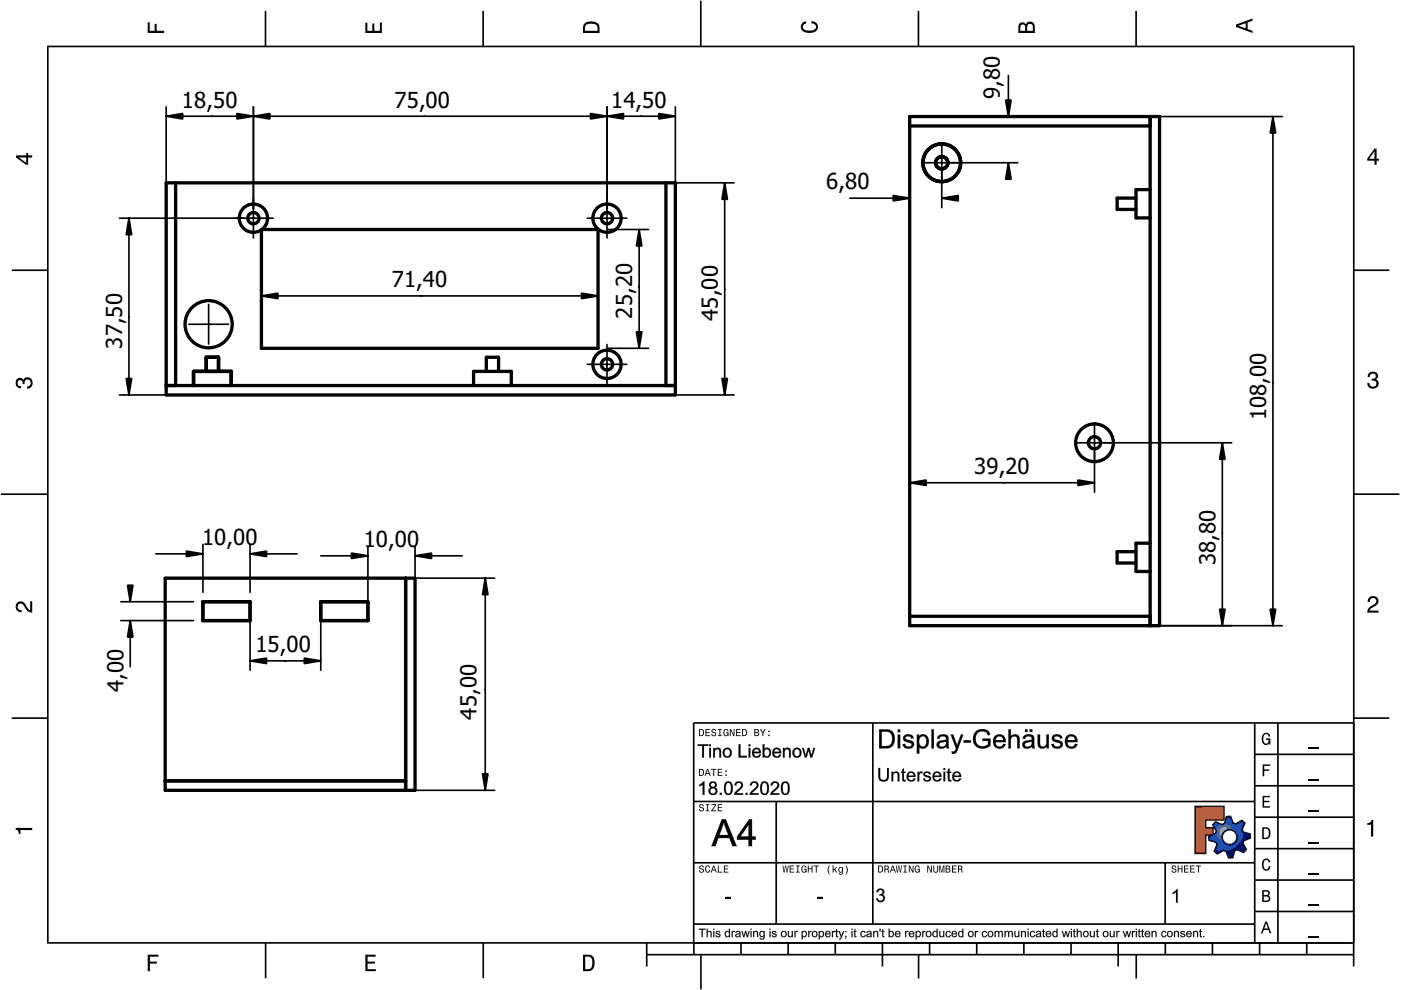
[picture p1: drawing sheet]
<svg xmlns="http://www.w3.org/2000/svg" width="297mm" height="210mm" viewBox="0 0 297 210" stroke-linecap="round" stroke-linejoin="round" font-family="sans-serif">
<defs><g id="words">
<g font-size="4.7">
<text x="38.6" y="22.8">18,50</text>
<text x="83.6" y="22.8">75,00</text>
<text x="129.6" y="22.8">14,50</text>
<text x="211.9" y="21" transform="rotate(-90 211.9 21)">9,80</text>
<text x="175.2" y="40.2">6,80</text>
<text x="83.1" y="60.9">71,40</text>
<text x="134.1" y="67.6" transform="rotate(-90 134.1 67.6)">25,20</text>
<text x="152.2" y="68" transform="rotate(-90 152.2 68)">45,00</text>
<text x="25.9" y="73.9" transform="rotate(-90 25.9 73.9)">37,50</text>
<text x="268.4" y="89.1" transform="rotate(-90 268.4 89.1)">108,00</text>
<text x="206.6" y="100.5">39,20</text>
<text x="42.8" y="115.6">10,00</text>
<text x="77.1" y="116">10,00</text>
<text x="257.7" y="119.8" transform="rotate(-90 257.7 119.8)">38,80</text>
<text x="54.1" y="138.3">15,00</text>
<text x="26.2" y="146.8" transform="rotate(-90 26.2 146.8)">4,00</text>
<text x="101" y="152.6" transform="rotate(-90 101 152.6)">45,00</text>
</g>
</g></defs>
<g fill="none" stroke="#000" stroke-width=".35">
<path d="M10.1 9.7v190.1M10.1 9.9h277M56.3 2.3v7.5M102.4 2.3v7.5M148.6 .1v9.8M194.7 2.3v7.5M240.9 2.3v7.5M287 9.7v195.2M2.5 57.3h7.5M287.1 57.3h7.4M.2 104.8h10M287 104.8h9.7"/>
<path d="M2.5 152.3h7.5M147 153.3h140.1M147.1 153.3v49.1M185.1 153.2v42.8M266 159.9h21M266 153.3v46.7M270.9 153.3v46.7M287.1 152.3h7.4M147 169.9h119M164.6 169.9v26M266 179.9h21M266 173.3h21"/>
<path d="M266 166.6h21M10 199.9h277.1M56.3 199.9v7.5M102.5 199.9v7.5M137.1 199.9v5M147 195.9h119M147 182.9h119M157.1 199.9v2.5M167.1 199.9v2.5M177.1 199.9v2.5M187.1 199.9v5M197.1 199.9v2.5"/>
<path d="M207.1 199.9v2.5M217.1 199.9v2.5M227.1 199.9v2.5M237.1 199.9v5M247 182.9v13M247.1 199.9v2.5M257.1 199.9v2.5M266 193.3h21M266 186.6h21M267.1 199.9v2.5M277.1 199.9v2.5M137.1 202.4h150"/>
<path d="M148.6 202.6v7.2M194.8 202.4v5.1M240.9 202.4v5.1"/>
</g>
<g fill="#000">
<path d="M31.3 4.7h.4v1.8h1.1v-1.4h.4v1.4h1.6v.5h-3.5z" fill-rule="evenodd"/>
<path d="M77.5 4.8h.4v1.7h1v-1.5h.5v1.5h1.1v-1.7h.5v2.2h-3.5z" fill-rule="evenodd"/>
<path d="M124.1 4.9a2.19 2.19 0 0 0-.5 2.1h3.5v-1.2a1.42 1.42 0 0 0-1.7-1.3zM124.3 5.2a2.14 2.14 0 0 1 2.3 .3l.1 1h-2.7l.1-1z" fill-rule="evenodd"/>
<path d="M170.1 4.9l.8-.4v.5a.7 .7 0 0 0-.7 .5 .7 .7 0 0 0 .3 .8 1.69 1.69 0 0 0 2.5-.6 .9 .9 0 0 0-.9-.8v-.5a1.24 1.24 0 0 1 1.3 1.1 1.24 1.24 0 0 1-1 1.4 2.22 2.22 0 0 1-2.5-.7l-.1-.5z" fill-rule="evenodd"/>
<path d="M216.1 5l-.2 .8v1.2h3.5v-1.3a.98 .98 0 0 0-.7-1.1 .98 .98 0 0 0-1.2 .6 .84 .84 0 0 0-1.4-.2zM216.4 5.3a.54 .54 0 0 1 .7-.1 .54 .54 0 0 1 .3 .6v.7h-1.1zM217.9 5.2a.62 .62 0 0 1 .7-.1 .62 .62 0 0 1 .4 .6v.8h-1.2z" fill-rule="evenodd"/>
<path d="M262.1 5.2v.5l3.5 1.3v-.5l-1.1-.3v-1.4l1.1-.4v-.5zM262.6 5.5l1.5-.6v1.1z" fill-rule="evenodd"/>
<path d="M3.4 32.9v.5l2.1 1.5h.5v-1.5h.8v-.5h-.8v-.5h-.4v.5zM4 33.4h1.6v1.1z" fill-rule="evenodd"/>
<path d="M291.4 31.5l-1.5 2.1v.5h1.5v.8h.5v-.8h.5v-.4h-.5v-2.2zM291.4 32.1v1.6h-1.1z" fill-rule="evenodd"/>
<path d="M3.6 80.4a.86 .86 0 0 1 1.4 .1 1.06 1.06 0 0 1 1.2-.5 1.06 1.06 0 0 1 .7 1.2 1.1 1.1 0 0 1-1.2 1.2v-.4a.71 .71 0 0 0 .8-1 .71 .71 0 0 0-1.3-.1v.6h-.4a.61 .61 0 0 0-.3-.8 .61 .61 0 0 0-.8 .2 .61 .61 0 0 0 .2 .8l.6 .2v.4a1.15 1.15 0 0 1-1.2-.6 1.15 1.15 0 0 1 .3-1.3z" fill-rule="evenodd"/>
<path d="M290.3 79.1a1.08 1.08 0 0 1 1.3-.2 1.08 1.08 0 0 1 .5 1.3l-.4 .2a1.06 1.06 0 0 1 .6 1.3 1.06 1.06 0 0 1-1.2 .7 1.1 1.1 0 0 1-1.2-1.2h.4a.71 .71 0 0 0 1 .8 .71 .71 0 0 0 .1-1.3h-.6v-.4a.61 .61 0 0 0 .8-.3 .61 .61 0 0 0-.2-.8 .61 .61 0 0 0-.8 .2l-.2 .5h-.4z" fill-rule="evenodd"/>
<path d="M3.6 127.8a1.22 1.22 0 0 1 2 .7l.4 .6 .4 .3v-1.9h.4v2.4a1.8 1.8 0 0 1-1.7-1.4 .71 .71 0 0 0-.9-.5 .71 .71 0 0 0-.5 .8 .71 .71 0 0 0 .9 .6v.4a1.18 1.18 0 0 1-1.2-.6 1.18 1.18 0 0 1 .2-1.4z" fill-rule="evenodd"/>
<path d="M290.3 126.7a1.18 1.18 0 0 1 1.9 .3 1.18 1.18 0 0 1-1 1.7l-.5 .3-.3 .5h1.9v.4h-2.4a1.8 1.8 0 0 1 1.4-1.7 .71 .71 0 0 0 .5-.9 .71 .71 0 0 0-.9-.5 .71 .71 0 0 0-.5 .8h-.4z" fill-rule="evenodd"/>
<path d="M148.2 154.6v1.5h.5a.77 .77 0 0 0 .6-.8 .77 .77 0 0 0-.6-.7zM148.4 154.8a.58 .58 0 0 1 .7 .5 .58 .58 0 0 1-.7 .6zM149.6 154.6v1.5h.9v-.2h-.7v-.5h.6v-.2h-.6v-.4h.7v-.2zM151 154.7a.53 .53 0 0 0 0 .6 .53 .53 0 0 0 .6 .2 .32 .32 0 0 1-.3 .5 .32 .32 0 0 1-.3-.4h-.2a.5 .5 0 0 0 .7 .5 .5 .5 0 0 0 .1-.8l-.4-.1a.28 .28 0 0 1-.1-.4 .28 .28 0 0 1 .4-.1 .28 .28 0 0 1 .1 .3h.2a.51 .51 0 0 0-.3-.4 .51 .51 0 0 0-.5 .1zM152.3 154.6v.2h.2v1.1h-.2v.2h.7v-.2h-.3v-1.1h.3v-.2zM153.5 154.7a.81 .81 0 0 0 .5 1.4l.3-.2 .2 .2v-.8h-.6v.1h.4l-.2 .5a.6 .6 0 0 1-.5-.6 .6 .6 0 0 1 .4-.6l.2 .3h.2l-.1-.3a.53 .53 0 0 0-.8 0zM154.7 154.6v1.5h.2v-1.3l.6 1.3h.2v-1.5h-.2v1.2l-.5-1.2zM156.1 154.6v1.5h.9v-.2h-.7v-.5h.6v-.2h-.6v-.4h.7v-.2zM157.3 154.6v1.5h.5a.77 .77 0 0 0 .6-.8 .77 .77 0 0 0-.6-.7zM157.5 154.8a.58 .58 0 0 1 .7 .5 .58 .58 0 0 1-.7 .6zM159.9 154.6v1.5h.6a.42 .42 0 0 0 .5-.3 .42 .42 0 0 0-.3-.5l.2-.2-.1-.4zM160.1 154.8h.3a.23 .23 0 0 1 .3 .2 .23 .23 0 0 1-.3 .2h-.3zM160.1 155.4h.4a.26 .26 0 0 1 .3 .2 .26 .26 0 0 1-.3 .3h-.4zM161.1 154.6l.5 .9v.6h.2v-.6l.5-.9h-.2l-.4 .7-.3-.7zM162.9 155.8v.3h.3v-.3zM162.9 154.9v.3h.3v-.3z" fill-rule="evenodd"/>
<path d="M267.8 155.7a.85 .85 0 0 1 .9-.3 .85 .85 0 0 1 .6 .8h-.3l-.1-.3a.49 .49 0 0 0-.4-.3 .49 .49 0 0 0-.5 .3 1.2 1.2 0 0 0 .4 1.8 .66 .66 0 0 0 .6-.8h-.6v-.3h.9v1.3h-.1l-.1-.3-.3 .3a.85 .85 0 0 1-1.2-.7v-1.1z" fill-rule="evenodd"/>
<path d="M3.3 175.5h3.5v.5h-2.5v.8h-.3a.77 .77 0 0 0-.7-.9z" fill-rule="evenodd"/>
<path d="M148.4 170.6a.53 .53 0 0 0 0 .6 .53 .53 0 0 0 .6 .2 .32 .32 0 0 1-.3 .5 .32 .32 0 0 1-.3-.4h-.2a.5 .5 0 0 0 .7 .6 .5 .5 0 0 0 .1-.9l-.4-.1a.28 .28 0 0 1-.1-.4 .28 .28 0 0 1 .4-.1 .28 .28 0 0 1 .1 .4h.2a.51 .51 0 0 0-.3-.5 .51 .51 0 0 0-.5 .1zM149.7 170.5v.2h.2v1.1h-.2v.2h.7v-.2h-.3v-1.1h.3v-.2zM150.8 170.5v.2h.8l-.8 1.3h1.1v-.2h-.9l.9-1.3zM152.2 170.5v1.5h.9v-.2h-.7v-.5h.6v-.2h-.6v-.4h.7v-.2z" fill-rule="evenodd"/>
<path d="M148.2 163v1.5h.5a.77 .77 0 0 0 .6-.7 .77 .77 0 0 0-.6-.8zM148.4 163.2a.57 .57 0 0 1 .7 .6 .57 .57 0 0 1-.7 .5zM149.9 163l-.5 1.5h.2l.1-.4h.6l.2 .4h.2l-.6-1.5zM150 163.2l.3 .7h-.5zM150.8 163v.2h.4v1.3h.2v-1.3h.5v-.2zM152.2 163v1.5h.9v-.2h-.7v-.5h.6v-.2h-.6v-.4h.7v-.2zM153.8 164.2v.3h.3v-.3zM153.8 163.4v.3h.3v-.3z" fill-rule="evenodd"/>
<path d="M253.4 171h6.1v2.8h-3.9v1.7h1.6v1.5h-1.6v4h-2.2z" fill-rule="evenodd"/>
<path d="M257.7 174.3l-.5 .6 .7 1.3-.2 .6-1.4 .5v.9l1.5 .4 .3 .5-.7 1.4 .7 .5 1.3-.7 .6 .2 .5 1.4 .9-.1 .3-1.4 .6-.3 1.4 .6 .5-.6-.7-1.3 .2-.6 1.4-.5-.1-.9-1.4-.4-.3-.5 .6-1.4-.6-.6-1.3 .8-.6-.2-.5-1.4h-.9l-.4 1.5-.5 .2zM259.1 177.5a1.6 1.6 0 0 1 3.2 0 1.6 1.6 0 0 1-3.2 0z" fill-rule="evenodd"/>
<path d="M267.7 168.7h1.5v.3h-1.2v.8h1.1v.3h-1.1v.8h1.3v.3h-1.6z" fill-rule="evenodd"/>
<path d="M267.7 162.1h1.6v.3h-1.3v.7h1.1v.3h-1.1v1.2h-.3z" fill-rule="evenodd"/>
<path d="M267.6 175.4v2.5h.8a1.37 1.37 0 0 0 .7-2.2 1.56 1.56 0 0 0-1.5-.3zM267.9 175.7a.98 .98 0 0 1 1.2 .7 .98 .98 0 0 1-.7 1.2h-.5z" fill-rule="evenodd"/>
<path d="M289.9 174.5a.77 .77 0 0 0 .9-.6h.4v3.5h-.5v-2.5h-.8z" fill-rule="evenodd"/>
<path d="M148.4 183.6a.53 .53 0 0 0 0 .6 .53 .53 0 0 0 .6 .2 .32 .32 0 0 1-.3 .5 .32 .32 0 0 1-.3-.4h-.2a.5 .5 0 0 0 .7 .6 .5 .5 0 0 0 .1-.9l-.4-.1a.28 .28 0 0 1-.1-.4 .28 .28 0 0 1 .4-.1 .28 .28 0 0 1 .1 .4h.2a.51 .51 0 0 0-.3-.5 .51 .51 0 0 0-.5 .1zM149.6 183.7l-.1 .2a.67 .67 0 0 0 .1 .9 .67 .67 0 0 0 .8 .1l.2-.4h-.2l-.2 .3a.6 .6 0 0 1-.5-.5 .6 .6 0 0 1 .4-.6l.3 .3h.2l-.2-.4a.5 .5 0 0 0-.8 .1zM151.2 183.5l-.5 1.5h.2l.1-.4h.6l.2 .4h.2l-.6-1.5zM151.3 183.7l.3 .7h-.5zM152.2 183.5v1.5h1v-.2h-.8v-1.3zM153.5 183.5v1.5h.9v-.2h-.7v-.5h.6v-.2h-.6v-.4h.7v-.2z" fill-rule="evenodd"/>
<path d="M165.9 183.5l.3 1.5h.1l.3-1.3 .2 1.3h.2l.2-1.5h-.1l-.2 1.3-.2-1.3h-.2l-.2 1.3-.2-1.3zM167.4 183.5v1.5h1v-.2h-.8v-.5h.7v-.2h-.7v-.4h.7v-.2zM168.8 183.5v.2h.3v1.1h-.3v.2h.7v-.2h-.2v-1.1h.2v-.2zM170.1 183.7a.82 .82 0 0 0 .5 1.3l.3-.2 .1 .2v-.8h-.5v.2h.3l-.2 .4a.6 .6 0 0 1-.5-.5 .6 .6 0 0 1 .5-.6l.2 .3h.2l-.2-.4a.53 .53 0 0 0-.7 .1zM171.3 183.5v1.5h.2v-.7h.6v.7h.2v-1.5h-.2v.6h-.6v-.6zM172.5 183.5v.2h.5v1.3h.2v-1.3h.4v-.2zM175.8 183.5a1.35 1.35 0 0 0 .2 1.9 1.84 1.84 0 0 1 0-1.9zM176.5 183.5v1.5h.2v-.4l.2-.2 .4 .6h.2l-.4-.7 .4-.5h-.2l-.6 .6v-.9zM177.9 184a.59 .59 0 0 0-.2 .7 .59 .59 0 0 0 .7 .3l.1-.2a.31 .31 0 0 1-.1 .5 .31 .31 0 0 1-.4-.2h-.2a.47 .47 0 0 0 .5 .4 .47 .47 0 0 0 .4-.5v-1.2h-.2v.2l-.3-.2zM178 184.1l.1-.1a.42 .42 0 0 1 .4 .4 .42 .42 0 0 1-.4 .5l-.1-.3zM179.3 183.5a1.85 1.85 0 0 1 0 1.9 1.22 1.22 0 0 0 0-1.9z" fill-rule="evenodd"/>
<path d="M186.2 183.5v1.5h.5a.77 .77 0 0 0 .6-.7 .77 .77 0 0 0-.6-.8zM186.4 183.7a.58 .58 0 0 1 .6 .6 .58 .58 0 0 1-.6 .5zM187.5 183.5v1.5h.2v-.6a.45 .45 0 0 1 .5 .1 .45 .45 0 0 1 .1 .5h.2l-.2-.7a.42 .42 0 0 0 .1-.5 .42 .42 0 0 0-.4-.3zM187.7 183.7h.2a.26 .26 0 0 1 .4 .3 .26 .26 0 0 1-.4 .2h-.2zM189.2 183.5l-.6 1.5h.2l.2-.4h.6l.1 .4h.2l-.5-1.5zM189.3 183.7l.2 .7h-.4zM189.9 183.5l.3 1.5h.2l.2-1.3 .2 1.3h.2l.3-1.5h-.2l-.2 1.3-.2-1.3h-.2l-.2 1.3-.2-1.3zM191.5 183.5v.2h.3v1.1h-.3v.2h.8v-.2h-.3v-1.1h.3v-.2zM192.7 183.5v1.5h.2v-1.2l.5 1.2h.3v-1.5h-.2v1.2l-.6-1.2zM194.1 183.7a.81 .81 0 0 0 .5 1.3l.3-.2 .1 .2v-.8h-.5v.2h.3l-.2 .4a.6 .6 0 0 1-.5-.5 .6 .6 0 0 1 .5-.6l.2 .3h.2l-.2-.4a.53 .53 0 0 0-.7 .1zM196.6 183.5v1.5h.2v-1.2l.6 1.2h.2v-1.5h-.2v1.2l-.6-1.2zM197.9 183.5v.9a.52 .52 0 0 0 .5 .6 .52 .52 0 0 0 .5-.6v-.9h-.2v.9a.33 .33 0 0 1-.3 .5 .33 .33 0 0 1-.3-.5v-.9zM199.2 183.5v1.5h.1v-1.4l.3 1.4h.2l.3-1.4v1.4h.1v-1.5h-.2l-.3 1.3-.3-1.3zM200.5 183.5v1.5h.6a.42 .42 0 0 0 .4-.3 .42 .42 0 0 0-.2-.5l.2-.2-.1-.4zM200.7 183.7h.3a.23 .23 0 0 1 .3 .2 .23 .23 0 0 1-.3 .2h-.3zM200.7 184.3h.3a.26 .26 0 0 1 .3 .3 .26 .26 0 0 1-.3 .2h-.3zM201.8 183.5v1.5h1v-.2h-.8v-.5h.7v-.2h-.7v-.4h.8v-.2zM203.1 183.5v1.5h.2v-.6a.45 .45 0 0 1 .5 .1 .45 .45 0 0 1 .1 .5h.2l-.2-.7a.42 .42 0 0 0 .1-.5 .42 .42 0 0 0-.4-.3zM203.3 183.7h.3a.26 .26 0 0 1 .3 .3 .26 .26 0 0 1-.4 .2h-.2z" fill-rule="evenodd"/>
<path d="M248.5 183.6a.53 .53 0 0 0 0 .6 .53 .53 0 0 0 .6 .2 .32 .32 0 0 1-.2 .5 .32 .32 0 0 1-.3-.4h-.2a.5 .5 0 0 0 .6 .6 .5 .5 0 0 0 .2-.9l-.4-.1a.28 .28 0 0 1-.1-.4 .28 .28 0 0 1 .3-.1 .28 .28 0 0 1 .2 .4h.2a.51 .51 0 0 0-.3-.5 .51 .51 0 0 0-.6 .1zM249.7 183.5v1.5h.2v-.7h.6v.7h.2v-1.5h-.2v.6h-.6v-.6zM251 183.5v1.5h1v-.2h-.8v-.5h.7v-.2h-.7v-.4h.8v-.2zM252.3 183.5v1.5h1v-.2h-.8v-.5h.7v-.2h-.7v-.4h.8v-.2zM253.5 183.5v.2h.5v1.3h.2v-1.3h.5v-.2z" fill-rule="evenodd"/>
<path d="M268.3 195.4l-1 2.5h.4l.2-.7h1l.3 .7h.3l-.9-2.5zM268.4 195.8l.4 1.1h-.7z" fill-rule="evenodd"/>
<path d="M267.6 188.7v2.5h1a.7 .7 0 0 0 .7-.5 .7 .7 0 0 0-.4-.8 .61 .61 0 0 0 .3-.8 .61 .61 0 0 0-.7-.4zM267.9 189h.6a.38 .38 0 0 1 .4 .4 .38 .38 0 0 1-.5 .4h-.5zM267.9 190.1h.6a.44 .44 0 0 1 .5 .4 .44 .44 0 0 1-.5 .4h-.6z" fill-rule="evenodd"/>
<path d="M267.8 182.3a.85 .85 0 0 1 .9-.3 .85 .85 0 0 1 .6 .8h-.3l-.1-.2a.47 .47 0 0 0-.4-.3 .47 .47 0 0 0-.4 .3 1.21 1.21 0 0 0 .4 1.7 .64 .64 0 0 0 .5-.7h.4a.89 .89 0 0 1-.8 1 .89 .89 0 0 1-1-.7v-1.1z" fill-rule="evenodd"/>
<path d="M31.3 202.4h2.3v.4h-1.8v1.1h1.5v.4h-1.5v1.6h-.5z" fill-rule="evenodd"/>
<path d="M77.5 202.4h2.1v.4h-1.7v1.1h1.6v.4h-1.6v1.2h1.8v.4h-2.2z" fill-rule="evenodd"/>
<path d="M123.6 202.4v3.5h1.2a1.42 1.42 0 0 0 1.3-1.7 1.38 1.38 0 0 0-1.3-1.8zM124.1 202.8l1 .1a1.89 1.89 0 0 1 0 2.5l-1 .1z" fill-rule="evenodd"/>
</g>
<path d="M277.3 158.6h2.2M277.3 178.6h2.2M277.3 172h2.2M277.3 165.3h2.2M277.3 198.6h2.2M277.3 192h2.2M277.3 185.3h2.2" fill="none" stroke="#000" stroke-width=".25"/>
<g fill="#000">
<path d="M153.9 190.2h1v.3h-1zM173.3 190.2h1.1v.3h-1.1zM186.1 188.6a.75 .75 0 0 1 1.1 0 .75 .75 0 0 1-.1 1.1 .89 .89 0 0 1 0 1.5 .89 .89 0 0 1-1.3-.7l.3-.1a.57 .57 0 0 0 .7 .6 .57 .57 0 0 0 .4-.7 .57 .57 0 0 0-.7-.4v-.3a.49 .49 0 0 0 .6-.4 .49 .49 0 0 0-.5-.6 .49 .49 0 0 0-.4 .6l-.4-.1zM248.6 189.2l.9-.7h.2v2.9h-.4v-2.2l-.7 .4z"/>
<path d="M186.4 154.6l1.9 .1 .8 .3a2.17 2.17 0 0 1-.8 3.7h-1.9zM186.4 154.7v4l1.4-.1a1.78 1.78 0 0 0 1.9-2.3 1.62 1.62 0 0 0-1.9-1.6zM186.9 155.1v3.1h.9a1.22 1.22 0 0 0 1.3-1.6l-.2-.9-.4-.5zM186.9 155.1h.9a1.44 1.44 0 0 1 1.3 2.1 1.15 1.15 0 0 1-1.3 1h-.9zM190.3 154.6h.6v.7h-.6zM190.3 154.7v.5h.5v-.5zM190.3 155.7h.6v3h-.6zM190.3 155.8v2.9h.5v-2.9zM191.6 156l.2-.1a1.21 1.21 0 0 1 1.9 .6l-.5 .1a.64 .64 0 0 0-.6-.5 .64 .64 0 0 0-.6 .5l.6 .3a.94 .94 0 0 1 1 .3 .94 .94 0 0 1 .1 1.1 1.35 1.35 0 0 1-2.3-.5l.5-.1a.67 .67 0 0 0 .6 .6 .67 .67 0 0 0 .7-.6l-.3-.2a1.34 1.34 0 0 1-1.5-1zM191.7 156a.78 .78 0 0 0-.1 .9 .78 .78 0 0 0 .7 .4l.3 .1a.49 .49 0 0 1 .7 .5 .49 .49 0 0 1-.7 .4l-.5-.1-.2-.5-.5 .1a1.23 1.23 0 0 0 1.2 .9 1.23 1.23 0 0 0 1.2-.9 1.39 1.39 0 0 0-1.5-1l-.3-.1a.62 .62 0 0 1 .4-.7 .62 .62 0 0 1 .8 .4v.2l.5-.1a1.22 1.22 0 0 0-2-.5zM194.4 155.7h.5v.4a1.12 1.12 0 0 1 1.1-.4 1.12 1.12 0 0 1 .9 1 1.41 1.41 0 0 1-.2 1.5 1.41 1.41 0 0 1-1.5 .4l-.3-.2v1.4h-.5zM194.4 155.8v4h.5v-1.5a1.18 1.18 0 0 0 1.4 .2 1.18 1.18 0 0 0 .6-1.3 1.16 1.16 0 0 0-.6-1.4 1.16 1.16 0 0 0-1.5 .4l.1-.4zM195.1 156.4a1.2 1.2 0 0 0 .5 1.9 1.17 1.17 0 0 0 .8-1.1 1.17 1.17 0 0 0-.8-1.1zM195.1 156.4a.81 .81 0 0 1 1-.2 .81 .81 0 0 1 .3 1 .86 .86 0 0 1-.7 1.1 .86 .86 0 0 1-.9-1.1zM197.5 154.6h.5v4.1h-.5zM197.5 154.7v4h.5v-4zM199 156a1.32 1.32 0 0 1 2.1 .4v1.7l.2 .6h-.6l-.1-.4a1.27 1.27 0 0 1-2-.2 1.21 1.21 0 0 1 1.5-1.2l.5-.1a.74 .74 0 0 0-.7-.7 .74 .74 0 0 0-.8 .6l-.5-.1zM199 156l-.3 .6 .5 .1a.77 .77 0 0 1 .5-.6 .77 .77 0 0 1 .8 .2l.1 .5-1.3 .3a.86 .86 0 0 0-.6 1.2 .86 .86 0 0 0 1.2 .4l.8-.5v.5h.6l-.2-.6v-1.8a1.36 1.36 0 0 0-2.1-.3zM199.3 157.6a.51 .51 0 0 0 0 .7 .51 .51 0 0 0 .7 0l.5-.4 .1-.7zM199.2 157.5l1.4-.3a.9 .9 0 0 1-.4 1 .9 .9 0 0 1-1.1-.1zM201.5 155.7h.6l.8 2.4 .8-2.4h.6l-1.4 3.7a.73 .73 0 0 1-1.1 .4l-.1-.5h.6l.4-.6zM201.6 155.8l1.1 3a.6 .6 0 0 1-.9 .5v.4a1.02 1.02 0 0 0 1.3-1l1.1-2.9h-.5l-.8 2.3-.8-2.3zM204.3 156.9h1.6v.6h-1.6zM204.3 157v.5h1.5v-.5zM206.8 155.1a1.86 1.86 0 0 1 3.2 .7l-.5 .1a1.33 1.33 0 0 0-1.2-.8 1.33 1.33 0 0 0-1.3 .7 2.11 2.11 0 0 0 .4 2.1 1.82 1.82 0 0 0 2.1-.1v-.7h-1.2v-.5h1.7v1.5a2.19 2.19 0 0 1-3.1 .1 2.19 2.19 0 0 1-.1-3.1zM206.9 155.2a2.13 2.13 0 0 0 0 3 2.13 2.13 0 0 0 3.1-.1v-1.5h-1.7v.5h1.2v.7a1.64 1.64 0 0 1-2.2 .1 1.64 1.64 0 0 1-.3-2.2 1.36 1.36 0 0 1 1.3-.7 1.36 1.36 0 0 1 1.2 .9l.4-.1a1.84 1.84 0 0 0-3-.6zM210.9 156.1a1.37 1.37 0 0 1 1.7-.3 1.37 1.37 0 0 1 .6 1.6l-2.1-.1a.83 .83 0 0 0 .6 1 .83 .83 0 0 0 1-.6l.5 .1a1.45 1.45 0 0 1-1.9 .8 1.45 1.45 0 0 1-.7-2zM210.9 156.1a1.48 1.48 0 0 0-.1 2 1.48 1.48 0 0 0 1.9 .4l.5-.7-.5-.1a.85 .85 0 0 1-1 .6 .85 .85 0 0 1-.6-1h2.1a1.86 1.86 0 0 0-.6-1.4l-1-.2zM211.4 156.3l-.3 .6h1.6a.77 .77 0 0 0-.5-.7 .77 .77 0 0 0-.8 .1zM211.3 156.3l.4-.2h.4l.4 .3 .2 .6h-1.6zM213.8 154.6h.5v1.5a1.05 1.05 0 0 1 1.2-.4 1.05 1.05 0 0 1 .7 1.1v1.9h-.5v-1.9a.68 .68 0 0 0-.9-.6 .68 .68 0 0 0-.5 .9v1.6h-.5zM213.8 154.7v4h.5v-1.6a.74 .74 0 0 1 .6-1 .74 .74 0 0 1 .8 .7v1.9h.5l-.1-1.9a1.01 1.01 0 0 0-.6-1.1 1.01 1.01 0 0 0-1.2 .5v-1.5zM217.2 156a1.32 1.32 0 0 1 2.1 .4v1.7l.2 .6h-.6l-.1-.4a1.27 1.27 0 0 1-2-.2 1.21 1.21 0 0 1 1.5-1.2l.5-.1a.74 .74 0 0 0-.7-.7 .74 .74 0 0 0-.8 .6l-.5-.1zM217.2 156l-.4 .6 .5 .1a.77 .77 0 0 1 .6-.6 .77 .77 0 0 1 .7 .2l.2 .5-1.3 .3a.86 .86 0 0 0-.6 1.2 .86 .86 0 0 0 1.2 .4l.7-.5 .1 .5h.5l-.1-.6-.1-1.8a1.36 1.36 0 0 0-2-.3zM217.4 157.6a.51 .51 0 0 0 .1 .7 .51 .51 0 0 0 .7 0l.5-.4 .1-.7zM217.4 157.5l1.4-.3a.9 .9 0 0 1-.4 1 .9 .9 0 0 1-1.1-.1zM217.3 154.6h.6v.6h-.6zM217.3 154.6v.6h.5v-.6zM218.3 154.6h.6v.6h-.6zM218.3 154.6v.6h.6v-.6zM220 155.7h.5v2.2a.72 .72 0 0 0 1 .3 .72 .72 0 0 0 .3-.9v-1.6h.6v3h-.5v-.5a1.05 1.05 0 0 1-1 .5 1.05 1.05 0 0 1-.9-.7zM220 155.8v1.8a1.01 1.01 0 0 0 .7 1.1 1.01 1.01 0 0 0 1.2-.6v.6h.5v-2.9h-.5v1.5a.75 .75 0 0 1-.7 1 .75 .75 0 0 1-.7-.9v-1.6zM223.2 156l.1-.1a1.21 1.21 0 0 1 2 .6l-.5 .1a.64 .64 0 0 0-.6-.5 .64 .64 0 0 0-.7 .5l.7 .3a.94 .94 0 0 1 1 .3 .94 .94 0 0 1 0 1.1 1.35 1.35 0 0 1-2.3-.5l.5-.1a.67 .67 0 0 0 .7 .6 .67 .67 0 0 0 .7-.6l-.4-.2a1.34 1.34 0 0 1-1.4-1zM223.2 156a.78 .78 0 0 0-.1 .9 .78 .78 0 0 0 .8 .4l.3 .1a.49 .49 0 0 1 .6 .5 .49 .49 0 0 1-.6 .4l-.6-.1-.2-.5-.5 .1a1.23 1.23 0 0 0 1.2 .9 1.23 1.23 0 0 0 1.2-.9 1.39 1.39 0 0 0-1.5-1l-.3-.1a.62 .62 0 0 1 .5-.7 .62 .62 0 0 1 .7 .4v.2l.5-.1a1.22 1.22 0 0 0-2-.5zM226.1 156.1a1.37 1.37 0 0 1 1.7-.3 1.37 1.37 0 0 1 .7 1.6l-2.2-.1a.83 .83 0 0 0 .7 1 .83 .83 0 0 0 .9-.6l.6 .1a1.45 1.45 0 0 1-2 .8 1.45 1.45 0 0 1-.6-2zM226.2 156.1a1.48 1.48 0 0 0-.2 2 1.48 1.48 0 0 0 2 .4l.4-.7-.5-.1a.85 .85 0 0 1-1 .6 .85 .85 0 0 1-.6-1h2.2a1.86 1.86 0 0 0-.6-1.4l-1-.2zM226.6 156.3l-.3 .6h1.6a.77 .77 0 0 0-.4-.7 .77 .77 0 0 0-.9 .1zM226.6 156.3l.3-.2h.5l.4 .3 .2 .6h-1.7z"/>
<path d="M186.4 154.7h1.4a1.84 1.84 0 0 1 1.9 2.5 1.62 1.62 0 0 1-1.9 1.5h-1.4zM186.9 155.1v3.1h.9a1.35 1.35 0 0 0 1.4-1.9 1.18 1.18 0 0 0-1.4-1.2zM190.3 154.7h.5v.5h-.5zM190.3 155.8h.5v2.9h-.5zM191.7 156a1.22 1.22 0 0 1 2 .5l-.5 .1a.65 .65 0 0 0-.6-.5 .65 .65 0 0 0-.6 .5l.3 .2a1.32 1.32 0 0 1 1.5 1.2 1.27 1.27 0 0 1-1.3 .7 1.27 1.27 0 0 1-1.1-.9l.5-.1a.7 .7 0 0 0 .7 .6 .7 .7 0 0 0 .7-.6l-.3-.2a1.66 1.66 0 0 1-1.5-1zM194.4 155.8h.5v.3a1.19 1.19 0 0 1 1.4-.3 1.19 1.19 0 0 1 .6 1.4 1.22 1.22 0 0 1-.6 1.3 1.22 1.22 0 0 1-1.4-.1v1.4h-.5zM195.1 156.4a1.23 1.23 0 0 0 .5 1.9 1.19 1.19 0 0 0 .8-1.1 1.19 1.19 0 0 0-.8-1.1zM197.5 154.7h.5v4h-.5zM199 156a1.4 1.4 0 0 1 2.1 .3l.2 2.4h-.6l-.1-.4a1.19 1.19 0 0 1-2-.4 1.19 1.19 0 0 1 1.5-1h.3a.41 .41 0 0 0 .2-.5 .41 .41 0 0 0-.5-.3l-.7 .1-.2 .5-.5-.1zM199.3 157.6a.54 .54 0 0 0 0 .7 .54 .54 0 0 0 .7 0 .89 .89 0 0 0 .6-1.1zM201.6 155.8h.5l.8 2.3 .8-2.3h.5l-1.1 2.9a1.05 1.05 0 0 1-1.3 1.1v-.5a.65 .65 0 0 0 .9-.6zM204.3 157h1.5v.5h-1.5zM206.8 155.1a1.86 1.86 0 0 1 3.1 .7l-.4 .1a1.4 1.4 0 0 0-1.9-.7 1.4 1.4 0 0 0-.7 1.8 1.56 1.56 0 0 0 2.6 .8v-.7h-1.2v-.5h1.7v1.5a2.16 2.16 0 0 1-3.1 .1 2.16 2.16 0 0 1-.1-3.1zM210.9 156.1a1.35 1.35 0 0 1 1.6-.3 1.35 1.35 0 0 1 .7 1.5h-2.1a.84 .84 0 0 0 .6 1 .84 .84 0 0 0 1-.6l.5 .1a1.42 1.42 0 0 1-1.9 .8 1.42 1.42 0 0 1-.7-2zM211.3 156.3l-.2 .6h1.6a.8 .8 0 0 0-.5-.7 .8 .8 0 0 0-.9 .1zM213.8 154.7h.5v1.4a1.04 1.04 0 0 1 1.2-.4 1.04 1.04 0 0 1 .7 1.1v1.9h-.5v-1.9a.71 .71 0 0 0-.9-.7 .71 .71 0 0 0-.5 1v1.6h-.5zM217.2 156a1.4 1.4 0 0 1 2 .3l.2 2.4h-.5l-.1-.4a1.19 1.19 0 0 1-2-.4 1.19 1.19 0 0 1 1.5-1h.2a.41 .41 0 0 0 .2-.5 .41 .41 0 0 0-.4-.3l-.7 .1-.3 .5-.5-.1zM217.4 157.6a.54 .54 0 0 0 .1 .7 .54 .54 0 0 0 .7 0 .89 .89 0 0 0 .6-1.1zM217.3 154.6h.5v.6h-.5zM218.3 154.6h.6v.6h-.6zM220 155.8h.5v1.6a.73 .73 0 0 0 .7 .9 .73 .73 0 0 0 .7-1v-1.5h.5v2.9h-.5v-.5a1.03 1.03 0 0 1-1.2 .5 1.03 1.03 0 0 1-.7-1.1zM223.2 156a1.22 1.22 0 0 1 2 .5l-.5 .1a.65 .65 0 0 0-.6-.5 .65 .65 0 0 0-.6 .5l.3 .2a1.32 1.32 0 0 1 1.5 1.2 1.27 1.27 0 0 1-1.2 .7 1.27 1.27 0 0 1-1.2-.9l.5-.1a.7 .7 0 0 0 .7 .6 .7 .7 0 0 0 .7-.6l-.2-.2a1.66 1.66 0 0 1-1.6-1zM226.2 156.1a1.35 1.35 0 0 1 1.6-.3 1.35 1.35 0 0 1 .7 1.5h-2.2a.84 .84 0 0 0 .6 1 .84 .84 0 0 0 1-.6l.5 .1a1.42 1.42 0 0 1-1.9 .8 1.42 1.42 0 0 1-.6-2zM226.6 156.3l-.3 .6h1.6a.8 .8 0 0 0-.4-.7 .8 .8 0 0 0-.9 .1z"/>
<path d="M147.9 157.8h2.3v.4l-1-.1 .1 2.5h-.5l.1-2.5-1 .1zM148 157.8v.3h.9v2.5h.3v-2.5h1v-.3zM150.4 157.8h.4v.4h-.4zM150.4 157.8v.4h.3v-.4zM150.4 158.6h.4v2h-.4zM150.4 158.6v2h.3v-2zM151.2 158.6h.4l-.1 .3a.73 .73 0 0 1 .9-.4 .73 .73 0 0 1 .5 .9v1.2h-.4v-1.2a.47 .47 0 0 0-.5-.6 .47 .47 0 0 0-.4 .7v1.1h-.4zM151.2 158.6v2h.4l-.1-1.1a.52 .52 0 0 1 .5-.7 .52 .52 0 0 1 .6 .6l-.1 1.2h.4l-.1-1.6a.73 .73 0 0 0-.6-.5 .73 .73 0 0 0-.7 .5v-.4zM153.5 158.7a1.04 1.04 0 0 1 1.5 .2 1.04 1.04 0 0 1-.2 1.5 1.04 1.04 0 0 1-1.5-.2v-1zM153.6 158.8a1.05 1.05 0 0 0-.3 1.2 1.05 1.05 0 0 0 1.2 .6 1.03 1.03 0 0 0 .5-1.5 1.03 1.03 0 0 0-1.4-.3zM153.8 159a.72 .72 0 0 0-.2 .9 .72 .72 0 0 0 .9 .4 .7 .7 0 0 0 .3-1 .7 .7 0 0 0-1-.3zM153.7 159a.76 .76 0 0 1 1.2 .4 .76 .76 0 0 1-.7 1 .83 .83 0 0 1-.5-1.4zM156.6 157.8h.4v2.5l1.4-.1v.4h-1.8zM156.6 157.8v2.8h1.8v-.3h-1.4v-2.5zM158.7 157.8h.4v.4h-.4zM158.7 157.8v.4h.4v-.4zM158.7 158.6h.4v2h-.4zM158.7 158.6v2h.4v-2zM159.7 158.8a.96 .96 0 0 1 1.2-.2 .96 .96 0 0 1 .4 1.1h-1.5a.57 .57 0 0 0 .5 .6 .57 .57 0 0 0 .7-.4l.3 .1a.85 .85 0 0 1-1.2 .6 1.15 1.15 0 0 1-.4-1.8zM159.7 158.8a1.01 1.01 0 0 0 0 1.5 1.01 1.01 0 0 0 1.4 0l.2-.3h-.3a.59 .59 0 0 1-.8 .4 .59 .59 0 0 1-.4-.7h1.5a.92 .92 0 0 0-.5-1 .92 .92 0 0 0-1.1 .1zM160 159l-.2 .4h1.2l-.4-.5zM160 159l.4-.2 .3 .1 .3 .5h-1.2zM161.7 157.8h.4v1a.76 .76 0 0 1 1.3 .2 1.03 1.03 0 0 1 0 1.2 1.03 1.03 0 0 1-1.2 .3l-.2-.1 .1 .2h-.4zM161.7 157.8v2.8h.3v-.3a.84 .84 0 0 0 1.1 .2 .84 .84 0 0 0 .3-1.1 .77 .77 0 0 0-.5-.8 .77 .77 0 0 0-.9 .3l.1-1.1zM162.2 159a.73 .73 0 0 0-.2 .9 .73 .73 0 0 0 .8 .4 .75 .75 0 0 0 .3-.8 .75 .75 0 0 0-.7-.6zM162.2 159a.64 .64 0 0 1 .8 0 .64 .64 0 0 1 .1 .8 .53 .53 0 0 1-.4 .6 .53 .53 0 0 1-.6-.3l-.1-.5zM164 158.8a.96 .96 0 0 1 1.2-.2 .96 .96 0 0 1 .4 1.1h-1.5a.57 .57 0 0 0 .5 .6 .57 .57 0 0 0 .6-.4l.4 .1a.85 .85 0 0 1-1.2 .6 1.15 1.15 0 0 1-.4-1.8zM164 158.8a1.01 1.01 0 0 0 0 1.5 1.01 1.01 0 0 0 1.4 0l.2-.3h-.4a.59 .59 0 0 1-.7 .4 .59 .59 0 0 1-.4-.7h1.5a.92 .92 0 0 0-.5-1 .92 .92 0 0 0-1.1 .1zM164.3 159l-.2 .4h1.1l-.3-.5zM164.3 159l.4-.2 .3 .1 .3 .5h-1.2zM166 158.6h.3v.3a.73 .73 0 0 1 .9-.4 .73 .73 0 0 1 .5 .9v1.2h-.4v-1.2a.47 .47 0 0 0-.6-.6 .47 .47 0 0 0-.3 .7v1.1h-.4zM166 158.6v2h.4l-.1-1.1a.52 .52 0 0 1 .4-.7 .52 .52 0 0 1 .6 .6v1.2h.3v-1.6a.73 .73 0 0 0-.6-.5 .73 .73 0 0 0-.7 .5v-.4zM168.3 158.7a1.04 1.04 0 0 1 1.5 .2 1.04 1.04 0 0 1-.2 1.5 1.04 1.04 0 0 1-1.5-.2l-.1-1zM168.3 158.8a1.05 1.05 0 0 0-.2 1.2 1.05 1.05 0 0 0 1.2 .6 1.03 1.03 0 0 0 .5-1.5 1.03 1.03 0 0 0-1.5-.3zM168.6 159a.72 .72 0 0 0-.2 .9 .72 .72 0 0 0 .9 .4 .7 .7 0 0 0 .2-1 .7 .7 0 0 0-.9-.3zM168.5 159a.76 .76 0 0 1 1.2 .4 .76 .76 0 0 1-.7 1 .83 .83 0 0 1-.5-1.4zM170 158.6h.4l.4 1.6 .4-1.6h.4l.4 1.5 .5-1.5h.4l-.7 2h-.4l-.4-1.5-.4 1.5h-.4zM170.1 158.6l.6 2h.3l.4-1.6 .4 1.6h.4l.6-2h-.3l-.5 1.6-.4-1.6h-.3l-.5 1.6-.4-1.6z"/>
<path d="M148 157.8h2.2v.3h-1v2.5h-.3v-2.5h-.9zM150.4 157.8h.3v.4h-.3zM150.4 158.6h.3v2h-.3zM151.2 158.6h.3v.3a.72 .72 0 0 1 .9-.3 .72 .72 0 0 1 .5 .8v1.2h-.4v-1.2a.5 .5 0 0 0-.5-.6 .5 .5 0 0 0-.4 .7v1.1h-.4zM153.6 158.8a1.01 1.01 0 0 1 1.4 .2 1.01 1.01 0 0 1-.2 1.4 1.01 1.01 0 0 1-1.4-.2l-.1-.9zM153.8 159a.75 .75 0 0 0-.2 .9 .75 .75 0 0 0 .9 .4 .73 .73 0 0 0 .3-1 .73 .73 0 0 0-1-.3zM156.6 157.8h.4v2.5h1.4v.3h-1.8zM158.7 157.8h.4v.4h-.4zM158.7 158.6h.4v2h-.4zM159.7 158.8a.94 .94 0 0 1 1.1-.2 .94 .94 0 0 1 .5 1.1h-1.5a.59 .59 0 0 0 .5 .6 .59 .59 0 0 0 .7-.3h.3a1 1 0 0 1-1.4 .5 1 1 0 0 1-.3-1.5zM160 159l-.2 .4h1.2a.56 .56 0 0 0-.4-.5 .56 .56 0 0 0-.6 .1zM161.7 157.8h.4v1a.89 .89 0 0 1 1.1 0 .89 .89 0 0 1 .2 1.1 .79 .79 0 0 1-.5 .7 .79 .79 0 0 1-.9-.2v.2h-.3zM162.2 159a.73 .73 0 0 0-.2 .9 .73 .73 0 0 0 .8 .4 .74 .74 0 0 0 .4-.9 .74 .74 0 0 0-.9-.5zM164 158.8a.94 .94 0 0 1 1.1-.2 .94 .94 0 0 1 .5 1.1h-1.5a.59 .59 0 0 0 .4 .6 .59 .59 0 0 0 .7-.3h.4a1 1 0 0 1-1.4 .5 1 1 0 0 1-.3-1.5zM164.3 159l-.2 .4h1.1a.56 .56 0 0 0-.3-.5 .56 .56 0 0 0-.6 .1zM166 158.6h.3v.3a.72 .72 0 0 1 .9-.3 .72 .72 0 0 1 .4 .8v1.2h-.3v-1.2a.5 .5 0 0 0-.6-.6 .5 .5 0 0 0-.3 .7v1.1h-.4zM168.3 158.8a1.01 1.01 0 0 1 1.5 .2 1.01 1.01 0 0 1-.2 1.4 1.01 1.01 0 0 1-1.5-.2v-.9zM168.5 159a.75 .75 0 0 0-.1 .9 .75 .75 0 0 0 .9 .4 .73 .73 0 0 0 .3-1 .73 .73 0 0 0-1.1-.3zM170.1 158.6h.3l.4 1.6 .5-1.6h.3l.4 1.5 .5-1.5h.3l-.6 2h-.4l-.4-1.5-.4 1.5h-.3z"/>
<path d="M148.3 166.4l.8-.7h.2v2.8h-.3v-2.2l-.7 .4zM150.6 165.9a.75 .75 0 0 1 1.1-.1 .75 .75 0 0 1-.1 1.2 .89 .89 0 0 1 .3 1.2 .89 .89 0 0 1-1.3 .3 .89 .89 0 0 1-.2-1.3l.4-.2-.4-.4zM150.7 166.4a.46 .46 0 0 0 .9 0 .46 .46 0 0 0-.9 0zM150.6 167.7a.58 .58 0 0 0 1.1 0 .58 .58 0 0 0-1.1 0zM152.6 168.1h.4v.4h-.4zM153.9 165.8a.95 .95 0 0 1 1.1 .1 .95 .95 0 0 1 .3 1 1.19 1.19 0 0 1-1.1 1.6 1.93 1.93 0 0 1-.4-2.5zM154.1 166.1a1.92 1.92 0 0 0 .2 2.2h.3a1.75 1.75 0 0 0 0-2.3zM156 165.9a.93 .93 0 0 1 1.4 .2 .93 .93 0 0 1-.5 1.3l-.8 .8h1.4v.3h-1.8l.1-.5 .4-.4a1.2 1.2 0 0 0 .8-1.5 .55 .55 0 0 0-.6-.1 .55 .55 0 0 0-.3 .5h-.4zM158.1 168.1h.4v.4h-.4zM159.3 165.9a.93 .93 0 0 1 1.4 .2 .93 .93 0 0 1-.5 1.3l-.8 .8h1.4v.3h-1.9a3.2 3.2 0 0 1 1.4-1.6 .54 .54 0 0 0-.2-.9 .54 .54 0 0 0-.7 .5h-.4zM161.6 165.8a.95 .95 0 0 1 1 .1 .95 .95 0 0 1 .4 1 1.19 1.19 0 0 1-1.2 1.6 1.93 1.93 0 0 1-.3-2.5zM161.8 166.1a1.92 1.92 0 0 0 .1 2.2h.3a1.75 1.75 0 0 0 0-2.3zM163.7 165.9a.93 .93 0 0 1 1.4 .2 .93 .93 0 0 1-.5 1.3l-.8 .8h1.4v.3h-1.9a3.2 3.2 0 0 1 1.4-1.6 .54 .54 0 0 0-.2-.9 .54 .54 0 0 0-.7 .5h-.4zM166 165.8a.95 .95 0 0 1 1 .1 .95 .95 0 0 1 .4 1 1.19 1.19 0 0 1-1.2 1.6 1.93 1.93 0 0 1-.3-2.5zM166.2 166.1a1.92 1.92 0 0 0 .1 2.2h.4a1.75 1.75 0 0 0-.1-2.3z"/>
<path d="M148.3 166.4l.5-.4a.4 .4 0 0 1 .6-.3v2.8h-.4v-2.2l-.7 .5zM148.3 166.4v.3l.7-.5v2.3h.3v-2.8h-.2l-.3 .4zM150.5 165.9a.78 .78 0 0 1 1.2-.1 .78 .78 0 0 1-.1 1.2 .83 .83 0 0 1 .5 1 .83 .83 0 0 1-.9 .6 .85 .85 0 0 1-1-.6 .85 .85 0 0 1 .6-1 .63 .63 0 0 1-.5-.5 .63 .63 0 0 1 .2-.6zM150.6 165.9a.62 .62 0 0 0-.2 .6 .62 .62 0 0 0 .5 .5 .84 .84 0 0 0-.6 1.2 .84 .84 0 0 0 1.3 .2 .77 .77 0 0 0 .5-.7 .77 .77 0 0 0-.6-.7 .72 .72 0 0 0 .2-1.1 .72 .72 0 0 0-1.1 0zM150.7 166.4a.45 .45 0 0 0 .9 0 .45 .45 0 0 0-.9 0zM150.7 166.4a.49 .49 0 0 1 .9 0 .49 .49 0 0 1-.9 0zM150.6 167.7a.55 .55 0 0 0 1.1 0 .55 .55 0 0 0-1.1 0zM150.6 167.7a.61 .61 0 0 1 1.2 0 .61 .61 0 0 1-1.2 0zM152.6 168.1h.4v.4h-.4zM152.6 168.1v.4h.4v-.4zM153.9 165.8a1.04 1.04 0 0 1 1.2 .1 1.04 1.04 0 0 1 .3 1.2 1.06 1.06 0 0 1-.3 1.2 1.06 1.06 0 0 1-1.2 .2 2.18 2.18 0 0 1 0-2.7zM153.9 165.9a2.3 2.3 0 0 0-.1 2.4 .91 .91 0 0 0 1.1 .1 .91 .91 0 0 0 .4-1 1.2 1.2 0 0 0-1.1-1.7zM154 166.2a2.16 2.16 0 0 0 .3 2h.3a1.74 1.74 0 0 0 0-2.2zM154.1 166h.5a1.76 1.76 0 0 1 0 2.3h-.3a1.93 1.93 0 0 1-.2-2.3zM156 165.9a.95 .95 0 0 1 1.5 .2 .95 .95 0 0 1-.6 1.4l-.8 .7h1.5v.3h-2l.2-.5 .6-.5a.95 .95 0 0 0 .6-1.4 .53 .53 0 0 0-.6-.1 .53 .53 0 0 0-.3 .6l-.4-.1zM156 165.9l-.3 .6h.4a.58 .58 0 0 1 .9-.5 .58 .58 0 0 1-.1 1.1l-.9 .8-.3 .6h1.8v-.3h-1.4l.6-.6a1.07 1.07 0 0 0 .4-1.8l-.7-.1zM158.1 168.1h.4v.4h-.4zM158.1 168.1v.4h.4v-.4zM159.3 165.9a.95 .95 0 0 1 1.4 .2 .95 .95 0 0 1-.5 1.4l-.8 .7h1.4v.3h-1.9l.2-.5 .5-.5a.95 .95 0 0 0 .7-1.4 .53 .53 0 0 0-.6-.1 .53 .53 0 0 0-.3 .6l-.4-.1zM159.3 165.9l-.3 .6h.4a.58 .58 0 0 1 .9-.5 .58 .58 0 0 1-.1 1.1l-1 .8-.3 .6h1.9v-.3h-1.4l.5-.6a1.07 1.07 0 0 0 .5-1.8l-.7-.1zM161.6 165.8a1.04 1.04 0 0 1 1.2 .1 1.04 1.04 0 0 1 .2 1.2 1.06 1.06 0 0 1-.2 1.2 1.06 1.06 0 0 1-1.2 .2 2.18 2.18 0 0 1 0-2.7zM161.6 165.9a2.3 2.3 0 0 0-.1 2.4 .91 .91 0 0 0 1 .1 .91 .91 0 0 0 .5-1 1.2 1.2 0 0 0-1.1-1.7zM161.7 166.2a2.16 2.16 0 0 0 .3 2h.2a1.74 1.74 0 0 0 0-2.2zM161.8 166h.5a1.76 1.76 0 0 1 0 2.3h-.4a1.93 1.93 0 0 1-.1-2.3zM163.7 165.9a.95 .95 0 0 1 1.4 .2 .95 .95 0 0 1-.5 1.4l-.8 .7h1.4v.3h-1.9l.2-.5 .5-.5a.95 .95 0 0 0 .7-1.4 .53 .53 0 0 0-.6-.1 .53 .53 0 0 0-.3 .6l-.4-.1zM163.7 165.9l-.3 .6h.4a.58 .58 0 0 1 .9-.5 .58 .58 0 0 1-.1 1.1l-1 .8-.3 .6h1.9v-.3h-1.4l.5-.6a1.07 1.07 0 0 0 .5-1.8l-.7-.1zM166 165.8a1.04 1.04 0 0 1 1.2 .1 1.04 1.04 0 0 1 .2 1.2 1.06 1.06 0 0 1-.2 1.2 1.06 1.06 0 0 1-1.2 .2 2.18 2.18 0 0 1 0-2.7zM166 165.9a2.3 2.3 0 0 0-.1 2.4 .91 .91 0 0 0 1 .1 .91 .91 0 0 0 .5-1 1.2 1.2 0 0 0-1.1-1.7zM166.1 166.2a2.16 2.16 0 0 0 .3 2h.2a1.74 1.74 0 0 0 0-2.2zM166.2 166h.5a1.76 1.76 0 0 1 0 2.3h-.4a1.93 1.93 0 0 1-.1-2.3z"/>
<path d="M153 173.7h.9l2.3 5.7h-.9l-.6-1.7h-2.4l-.6 1.7h-.9zM153 173.7l-2.1 5.7h.8l.6-1.8h2.4l.6 1.8h.9l-2.3-5.7zM153.4 174.3l-.1 .8-.8 2h1.9zM153.4 174.3l1.1 2.8h-2.1zM158.8 173.7h.7l-.1 3.7 .8-.1v.8l-.8-.1 .1 1.4h-.8v-1.4l-2.5 .1v-.7zM158.9 173.7l-2.6 3.7v.6h2.5l-.1 1.4h.7v-1.4h.8v-.6h-.8v-3.7zM158.7 174.8l-1.7 2.6h1.7zM158.8 174.7v2.7h-1.9z"/>
<path d="M153 173.7h.9l2.3 5.7h-.9l-.6-1.7h-2.4l-.6 1.7h-.8zM153.4 174.3l-.9 2.8h1.9zM158.9 173.7h.5v3.7h.8v.6h-.8v1.4h-.7v-1.4h-2.4v-.6zM158.7 174.8l-1.7 2.6h1.7z"/>
<path d="M186.2 162.8h.4v1.7a.76 .76 0 0 0 .7 .9 .76 .76 0 0 0 .8-.9v-1.7h.3v1.7a1.12 1.12 0 0 1-1.1 1.2 1.12 1.12 0 0 1-1.1-1.2zM189 163.6h.3v.3a.73 .73 0 0 1 .9-.3 .73 .73 0 0 1 .5 .8v1.3h-.4v-1.3a.51 .51 0 0 0-.5-.6 .51 .51 0 0 0-.4 .7v1.2h-.4zM191.3 163.1l.3-.2v.7h.4v.3h-.4v1.2l.1 .2 .3 .1v.3a.51 .51 0 0 1-.5-.1 .51 .51 0 0 1-.2-.5v-1.2h-.3v-.3h.3zM192.5 163.9a.96 .96 0 0 1 1.1-.2 .96 .96 0 0 1 .5 1h-1.5a.6 .6 0 0 0 .4 .7 .6 .6 0 0 0 .7-.4h.4a1.02 1.02 0 0 1-1.4 .6 1.02 1.02 0 0 1-.4-1.5zM192.8 164l-.2 .4h1.1a.57 .57 0 0 0-.3-.5 .57 .57 0 0 0-.6 .1zM194.5 163.6h.4v.3l.2-.3h.4l.2 .1-.2 .3a.46 .46 0 0 0-.5 .1 .46 .46 0 0 0-.1 .5v1.1h-.4zM195.9 163.8a.89 .89 0 0 1 1.4 .3l-.3 .1a.4 .4 0 0 0-.5-.4 .4 .4 0 0 0-.3 .5l.2 .1a.87 .87 0 0 1 1 .8 .91 .91 0 0 1-.9 .5 .91 .91 0 0 1-.8-.6l.4-.1a.46 .46 0 0 0 .5 .5 .46 .46 0 0 0 .4-.6h-.2a.9 .9 0 0 1-1-.9zM198 163.9a.96 .96 0 0 1 1.1-.2 .96 .96 0 0 1 .5 1h-1.5a.6 .6 0 0 0 .4 .7 .6 .6 0 0 0 .7-.4h.4a1.02 1.02 0 0 1-1.5 .6 1.02 1.02 0 0 1-.3-1.5zM198.3 164l-.2 .4h1.1a.57 .57 0 0 0-.3-.5 .57 .57 0 0 0-.6 .1zM200 162.8h.4v.4h-.4zM200 163.6h.4v2.1h-.4zM201 163.1l.3-.2v.7h.4v.3h-.4v1.2l.1 .2 .3 .1v.3a.51 .51 0 0 1-.6-.1 .51 .51 0 0 1-.1-.5v-1.2h-.3v-.3h.3zM202.2 163.9a.96 .96 0 0 1 1.1-.2 .96 .96 0 0 1 .5 1h-1.5a.6 .6 0 0 0 .4 .7 .6 .6 0 0 0 .7-.4h.4a1.02 1.02 0 0 1-1.5 .6 1.02 1.02 0 0 1-.3-1.5zM202.5 164l-.2 .4h1.1a.57 .57 0 0 0-.3-.5 .57 .57 0 0 0-.6 .1z"/>
<path d="M186.2 162.8h.4v1.7a.74 .74 0 0 0 .7 .9 .74 .74 0 0 0 .8-.9v-1.7h.4v1.7a1.14 1.14 0 0 1-1.2 1.2 1.14 1.14 0 0 1-1.1-1.2zM186.2 162.8v1.7a1.1 1.1 0 0 0 1.1 1.2 1.1 1.1 0 0 0 1.1-1.2v-1.7h-.3v1.7a.77 .77 0 0 1-.8 .9 .77 .77 0 0 1-.7-.9v-1.7zM189 163.6h.3v.3a.74 .74 0 0 1 .9-.3 .74 .74 0 0 1 .5 .8v1.3h-.4v-1.3a.49 .49 0 0 0-.5-.5 .49 .49 0 0 0-.4 .6v1.2h-.4zM189 163.6v2.1h.4l-.1-1.2a.52 .52 0 0 1 .5-.6 .52 .52 0 0 1 .6 .5l-.1 1.3h.4v-1.6a.73 .73 0 0 0-.7-.5 .73 .73 0 0 0-.7 .4v-.4zM191.3 163.1l.4-.2-.1 .7h.4v.3h-.4l.1 1.2v.2h.3l.1 .4a.55 .55 0 0 1-.6-.1 .55 .55 0 0 1-.2-.5v-1.2h-.3v-.3h.3zM191.3 163.1v.5h-.3v.3h.3v1.2a.49 .49 0 0 0 .2 .5 .49 .49 0 0 0 .5 0v-.2a.25 .25 0 0 1-.3 0 .25 .25 0 0 1-.1-.3v-1.2h.4v-.3h-.4v-.7zM192.5 163.8a.97 .97 0 0 1 1.1-.1 .97 .97 0 0 1 .5 1h-1.5a.59 .59 0 0 0 .4 .7 .59 .59 0 0 0 .7-.4h.4a1.04 1.04 0 0 1-1.5 .6 1.04 1.04 0 0 1-.3-1.5zM192.5 163.9a1.04 1.04 0 0 0-.1 1.4 1.04 1.04 0 0 0 1.5 .1l.2-.4h-.4a.6 .6 0 0 1-.7 .4 .6 .6 0 0 1-.4-.7h1.5a.94 .94 0 0 0-.5-1 .94 .94 0 0 0-1.1 .2zM192.8 164l-.2 .4h1.1l-.4-.5zM192.8 164l.6-.1 .2 .1 .2 .5h-1.2zM194.5 163.6h.4v.3a.48 .48 0 0 1 .8-.2l-.2 .3a.38 .38 0 0 0-.6 .2v1.5h-.4zM194.5 163.6v2.1h.4v-1.1a.46 .46 0 0 1 .1-.6 .46 .46 0 0 1 .5 0l.2-.3-.5-.1-.3 .3v-.3zM195.9 163.8l.1-.1a.89 .89 0 0 1 1.4 .5h-.4a.43 .43 0 0 0-.4-.3 .43 .43 0 0 0-.4 .3l.4 .2a.68 .68 0 0 1 .8 .7 .68 .68 0 0 1-.8 .6 .74 .74 0 0 1-.9-.7h.4a.52 .52 0 0 0 .4 .4 .52 .52 0 0 0 .5-.3l-.2-.2a.92 .92 0 0 1-1-.9zM195.9 163.8a.63 .63 0 0 0 0 .7 .63 .63 0 0 0 .7 .3l.4 .2a.5 .5 0 0 1-.4 .4 .5 .5 0 0 1-.5-.4l-.4 .1a.84 .84 0 0 0 .9 .6 .84 .84 0 0 0 .8-.8l-.3-.3-1-.4a.47 .47 0 0 1 .5-.4 .47 .47 0 0 1 .4 .4l.3-.1a.89 .89 0 0 0-1.4-.3zM198 163.8a.97 .97 0 0 1 1.1-.1 .97 .97 0 0 1 .5 1h-1.5a.59 .59 0 0 0 .4 .7 .59 .59 0 0 0 .7-.4h.4a1.04 1.04 0 0 1-1.5 .6 1.04 1.04 0 0 1-.3-1.5zM198 163.9a1.04 1.04 0 0 0-.1 1.4 1.04 1.04 0 0 0 1.5 .1l.2-.4h-.4a.6 .6 0 0 1-.7 .4 .6 .6 0 0 1-.4-.7h1.5a.94 .94 0 0 0-.5-1 .94 .94 0 0 0-1.1 .2zM198.3 164l-.2 .4h1.1l-.4-.5zM198.3 164l.5-.1 .3 .1 .2 .5h-1.2zM200 162.8h.4v.5h-.4zM200 162.8v.4h.4v-.4zM200 163.6h.4v2.1h-.4zM200 163.6v2.1h.4v-2.1zM200.9 163.1l.4-.2v.7h.4v.3h-.4v1.2l.1 .2h.3v.4a.55 .55 0 0 1-.6-.1 .55 .55 0 0 1-.2-.5l.1-1.2h-.3v-.3h.3zM201 163.1v.5h-.3v.3h.3v1.2a.49 .49 0 0 0 .2 .5 .49 .49 0 0 0 .5 0v-.2a.25 .25 0 0 1-.3 0 .25 .25 0 0 1-.1-.3v-1.2h.4v-.3h-.4v-.7zM202.1 163.8a.97 .97 0 0 1 1.2-.1 .97 .97 0 0 1 .5 1h-1.5a.59 .59 0 0 0 .4 .7 .59 .59 0 0 0 .7-.4h.4a1.04 1.04 0 0 1-1.5 .6 1.04 1.04 0 0 1-.3-1.5zM202.2 163.9a1.04 1.04 0 0 0-.1 1.4 1.04 1.04 0 0 0 1.5 .1l.2-.4h-.4a.6 .6 0 0 1-.7 .4 .6 .6 0 0 1-.4-.7h1.5a.94 .94 0 0 0-.5-1 .94 .94 0 0 0-1.1 .2zM202.5 164l-.2 .4h1.1l-.4-.5zM202.4 164l.6-.1 .3 .1 .1 .5h-1.1z"/>
<path d="M148.2 196.9h1.4v.2h-.6v1.6h-.3l.1-1.6h-.6zM148.2 196.9v.2h.6v1.6h.2v-1.6h.6v-.2zM149.8 196.9h.3l-.1 .6a.47 .47 0 0 1 .6-.1 .47 .47 0 0 1 .3 .5v.8h-.3v-.8a.3 .3 0 0 0-.3-.3 .3 .3 0 0 0-.2 .4v.7h-.3zM149.8 196.9v1.8h.2v-.7a.33 .33 0 0 1 .3-.4 .33 .33 0 0 1 .4 .3v.8h.2v-.8a.45 .45 0 0 0-.3-.5 .45 .45 0 0 0-.6 .2v-.7zM151.2 196.9h.3v.3h-.3zM151.2 196.9v.3h.2v-.3zM151.2 197.4h.3v1.3h-.3zM151.2 197.4v1.3h.2v-1.3zM151.8 197.5l.2-.1a.47 .47 0 0 1 .7 .3l-.2 .1a.26 .26 0 0 0-.3-.3 .26 .26 0 0 0-.2 .3l.2 .1a.46 .46 0 0 1 .6 .6 .46 .46 0 0 1-.8 .2l-.3-.4h.2a.33 .33 0 0 0 .3 .2 .33 .33 0 0 0 .3-.2v-.1a.53 .53 0 0 1-.6-.1 .53 .53 0 0 1-.1-.6zM151.8 197.5a.39 .39 0 0 0 0 .5 .39 .39 0 0 0 .5 .1l.2 .2a.32 .32 0 0 1-.3 .3 .32 .32 0 0 1-.3-.3h-.2a.53 .53 0 0 0 .6 .4 .53 .53 0 0 0 .4-.5l-.8-.4a.29 .29 0 0 1 .3-.3 .29 .29 0 0 1 .3 .3l.2-.1a.55 .55 0 0 0-.9-.2zM153.8 197.5a.47 .47 0 0 1 .8 0l-.1-.6h.3v1.8h-.2v-.2a.63 .63 0 0 1-.9-.1 .63 .63 0 0 1 .1-.9zM153.8 197.6a.6 .6 0 0 0-.1 .8 .6 .6 0 0 0 .9 .1v.2h.2v-1.8h-.2v.7a.47 .47 0 0 0-.8 0zM154 197.7l-.1 .6 .2 .2a.43 .43 0 0 0 .5-.5 .43 .43 0 0 0-.6-.3zM154 197.7l.1-.1a.48 .48 0 0 1 .5 .4 .48 .48 0 0 1-.5 .5l-.2-.2zM155.1 197.4h.2v.2l.2-.2h.3v.3l-.4 .1v.9h-.3zM155.1 197.4v1.3h.2v-.7a.29 .29 0 0 1 .1-.3 .29 .29 0 0 1 .3-.1l.1-.2h-.3l-.2 .2v-.2zM156 197.5a.55 .55 0 0 1 .6-.2 .55 .55 0 0 1 .4 .6l.1 .8h-.3v-.2a.45 .45 0 0 1-.7 .2 .45 .45 0 0 1 .1-.7l.6-.1a.32 .32 0 0 0-.3-.3 .32 .32 0 0 0-.4 .2h-.2zM156 197.6l-.1 .2h.2a.35 .35 0 0 1 .6-.2l.1 .3-.6 .1a.4 .4 0 0 0-.3 .6 .4 .4 0 0 0 .7 .1l.2-.2v.2h.3l-.1-1a.6 .6 0 0 0-1-.1zM156.2 198.2h-.1a.29 .29 0 0 0 .3 .4 .29 .29 0 0 0 .3-.3l.1-.3zM156.2 198.2l.6-.2a.35 .35 0 0 1-.2 .5 .35 .35 0 0 1-.5-.3zM157.2 197.4h.2l.3 1 .3-1h.2l.3 1 .2-1h.3l-.4 1.3h-.3l-.2-1-.3 1h-.2zM157.2 197.4l.4 1.3h.2l.3-1 .2 1h.3l.4-1.3h-.2l-.3 1-.3-1h-.2l-.3 1-.3-1zM159.1 196.9h.3v.3h-.3zM159.1 196.9v.3h.2v-.3zM159.1 197.4h.3v1.3h-.3zM159.1 197.4v1.3h.2v-1.3zM159.7 197.4h.2v.2a.47 .47 0 0 1 .5-.2 .47 .47 0 0 1 .3 .5v.8h-.2v-.8a.29 .29 0 0 0-.2-.3 .29 .29 0 0 0-.4 .2v.9h-.2zM159.7 197.4v1.3h.2v-.9a.31 .31 0 0 1 .4-.3 .31 .31 0 0 1 .2 .4v.8h.2v-1a.46 .46 0 0 0-.4-.3 .46 .46 0 0 0-.4 .2v-.2zM161.1 197.6l.4-.2 .4 .2v-.2h.2v1.1a.58 .58 0 0 1-.4 .7 .58 .58 0 0 1-.7-.4h.2a.34 .34 0 0 0 .4 .2 .34 .34 0 0 0 .3-.2v-.3a.63 .63 0 0 1-.9-.1 .63 .63 0 0 1 .1-.8zM161.1 197.6a.6 .6 0 0 0 0 .8 .6 .6 0 0 0 .8 .1 .4 .4 0 0 1-.1 .5 .4 .4 0 0 1-.5 0l-.3-.2a.56 .56 0 0 0 .7 .4 .56 .56 0 0 0 .4-.7v-1.1h-.2v.2l-.4-.2zM161.3 197.7v.7a.4 .4 0 0 0 .6-.4 .4 .4 0 0 0-.6-.3zM161.3 197.7a.42 .42 0 0 1 .6 .3 .42 .42 0 0 1-.6 .4zM163.1 196.9h.3v.3h-.3zM163.1 196.9v.3h.3v-.3zM163.1 197.4h.3v1.3h-.3zM163.1 197.4v1.3h.3v-1.3zM163.7 197.5l.2-.1a.47 .47 0 0 1 .7 .3l-.2 .1a.26 .26 0 0 0-.3-.3 .26 .26 0 0 0-.2 .3l.3 .1a.46 .46 0 0 1 .5 .6 .46 .46 0 0 1-.8 .2l-.3-.4h.2a.33 .33 0 0 0 .3 .2 .33 .33 0 0 0 .3-.2v-.1a.53 .53 0 0 1-.6-.1 .53 .53 0 0 1-.1-.6zM163.7 197.5a.39 .39 0 0 0 0 .5 .39 .39 0 0 0 .5 .1l.3 .2a.32 .32 0 0 1-.4 .3 .32 .32 0 0 1-.3-.3h-.2a.53 .53 0 0 0 .6 .4 .53 .53 0 0 0 .5-.5l-.8-.4a.29 .29 0 0 1 .2-.3 .29 .29 0 0 1 .3 .3l.2-.1a.55 .55 0 0 0-.9-.2zM165.5 198a.7 .7 0 0 1 1.4 0 .7 .7 0 0 1-1.4 0zM165.6 198a.65 .65 0 0 0 1.3 0 .65 .65 0 0 0-1.3 0zM165.9 197.7a.45 .45 0 0 0-.1 .6 .45 .45 0 0 0 .6 .1 .45 .45 0 0 0 .1-.6 .45 .45 0 0 0-.6-.1zM165.9 197.7a.45 .45 0 0 1 .7 .3 .45 .45 0 0 1-.7 .4l-.1-.4zM167 197.4h.3v.9a.31 .31 0 0 0 .4 .2 .31 .31 0 0 0 .2-.4v-.7h.2v1.3h-.2v-.2a.47 .47 0 0 1-.5 .2 .47 .47 0 0 1-.4-.3zM167 197.4l.1 .8a.45 .45 0 0 0 .3 .5 .45 .45 0 0 0 .5-.2v.2h.2v-1.3h-.2v.7a.34 .34 0 0 1-.3 .5 .34 .34 0 0 1-.4-.5l.1-.7zM168.4 197.4h.3l-.1 .2 .2-.2h.4l-.1 .3-.4 .1v.9h-.3zM168.4 197.4v1.3h.3l-.1-.7a.29 .29 0 0 1 .1-.3 .29 .29 0 0 1 .4-.1v-.2h-.3l-.2 .2v-.2zM170 197.4h.2v.2a.48 .48 0 0 1 .4-.2 .48 .48 0 0 1 .4 .3 .62 .62 0 0 1 0 .8 .62 .62 0 0 1-.8 .1v.6h-.2zM170 197.4v1.8h.2v-.7a.58 .58 0 0 0 .9-.4 .58 .58 0 0 0-.9-.5v-.2zM170.3 197.7l-.1 .6 .2 .2a.46 .46 0 0 0 .5-.5 .46 .46 0 0 0-.5-.4zM170.3 197.7l.1-.1a.45 .45 0 0 1 .5 .5 .45 .45 0 0 1-.6 .3l-.1-.3zM171.4 197.4h.2v.2l.2-.2h.3l-.1 .3-.4 .1v.9h-.2zM171.4 197.4v1.3h.2v-.7a.29 .29 0 0 1 0-.3 .29 .29 0 0 1 .4-.1l.1-.2h-.3l-.2 .2v-.2zM172.1 198a.67 .67 0 0 1 1.3 0 .67 .67 0 0 1-1.3 0zM172.1 198a.65 .65 0 0 0 1.3 0 .65 .65 0 0 0-1.3 0zM172.5 197.7a.45 .45 0 0 0-.1 .6 .45 .45 0 0 0 .6 .1 .45 .45 0 0 0 .1-.6 .45 .45 0 0 0-.6-.1zM172.4 197.7a.45 .45 0 0 1 .7 .3 .45 .45 0 0 1-.7 .4l-.1-.4zM173.6 197.4h.2v.2a.48 .48 0 0 1 .5-.2 .48 .48 0 0 1 .4 .3 .62 .62 0 0 1-.1 .8 .62 .62 0 0 1-.8 .1v.6h-.2zM173.6 197.4v1.8h.2v-.7a.58 .58 0 0 0 .9-.4 .58 .58 0 0 0-.9-.5v-.2zM173.9 197.7l-.1 .6 .2 .2a.46 .46 0 0 0 .5-.5 .46 .46 0 0 0-.5-.4zM173.9 197.7l.1-.1a.45 .45 0 0 1 .5 .5 .45 .45 0 0 1-.6 .3l-.1-.3zM175.1 197.5a.61 .61 0 0 1 .7-.1 .61 .61 0 0 1 .3 .7h-.9a.37 .37 0 0 0 .2 .4 .37 .37 0 0 0 .5-.2h.2a.67 .67 0 0 1-1 .3 .67 .67 0 0 1 0-1.1zM175.1 197.6a.65 .65 0 0 0 0 1 .65 .65 0 0 0 1-.3h-.2a.38 .38 0 0 1-.5 .2 .38 .38 0 0 1-.3-.4h1a.59 .59 0 0 0-.3-.6 .59 .59 0 0 0-.7 .1zM175.3 197.7l-.1 .2h.7l-.2-.3zM175.3 197.6h.4l.2 .3h-.8zM176.4 197.4h.2v.2l.2-.2h.3l-.1 .3-.4 .1v.9h-.2zM176.4 197.4v1.3h.2v-.7a.29 .29 0 0 1 .1-.3 .29 .29 0 0 1 .3-.1l.1-.2h-.3l-.2 .2v-.2zM177.2 197.1l.3-.2v.5h.2v.2h-.2v.8l.2 .1v.2a.34 .34 0 0 1-.3 0 .34 .34 0 0 1-.2-.4l.1-.7h-.2v-.2h.2zM177.3 197.1v.3h-.2v.2h.2v.7a.31 .31 0 0 0 .1 .4 .31 .31 0 0 0 .3 0l-.2-.4v-.7h.2v-.2h-.2v-.5zM177.8 197.4h.2l.4 1 .3-1h.3l-.6 1.5-.3 .3h-.2v-.2h.2l.2-.3zM177.8 197.4l.5 1.3-.2 .3h-.2v.2a.44 .44 0 0 0 .6-.5l.5-1.3h-.2l-.4 1.1-.4-1.1zM179.2 197.4h.3v.3h-.3zM179.2 197.4v.2h.2v-.2zM179.2 198.4h.3l-.1 .4-.2 .3 .1-.4h-.1zM179.2 198.4v.3h.1l-.1 .3 .2-.6zM180.5 196.9h.3v.3h-.3zM180.5 196.9v.3h.3v-.3zM180.5 197.4h.3v1.3h-.3zM180.5 197.4v1.3h.3v-1.3zM181.1 197.1l.3-.2-.1 .5h.3v.2h-.3l.1 .8 .2 .1v.2a.34 .34 0 0 1-.4 0 .34 .34 0 0 1-.1-.4v-.7h-.1v-.2h.1zM181.1 197.1v.3h-.1v.2h.1v.7a.31 .31 0 0 0 .1 .4 .31 .31 0 0 0 .4 0l-.3-.4v-.7h.3v-.2h-.3v-.5zM182.6 197.5a.56 .56 0 0 1 .5-.1 .56 .56 0 0 1 .4 .4h-.2a.32 .32 0 0 0-.3-.2 .32 .32 0 0 0-.3 .2v.5a.32 .32 0 0 0 .3 .2 .32 .32 0 0 0 .3-.3h.2a.57 .57 0 0 1-.5 .5 .57 .57 0 0 1-.6-.4zM182.6 197.6a.62 .62 0 0 0 0 1 .62 .62 0 0 0 .9-.4h-.2a.34 .34 0 0 1-.3 .4 .34 .34 0 0 1-.3-.3v-.5a.33 .33 0 0 1 .3-.3 .33 .33 0 0 1 .3 .3h.2a.55 .55 0 0 0-.9-.2zM183.8 197.5a.55 .55 0 0 1 .6-.2 .55 .55 0 0 1 .4 .6l.1 .8h-.3v-.2a.45 .45 0 0 1-.8 .2 .45 .45 0 0 1 .2-.7l.6-.1a.32 .32 0 0 0-.3-.3 .32 .32 0 0 0-.4 .2h-.2zM183.8 197.6l-.1 .2h.2a.35 .35 0 0 1 .6-.2l.1 .3-.6 .1a.4 .4 0 0 0-.3 .6 .4 .4 0 0 0 .6 .1l.3-.2v.2h.3l-.1-1a.6 .6 0 0 0-1-.1zM184 198.2h-.1a.29 .29 0 0 0 .3 .4 .29 .29 0 0 0 .3-.3l.1-.3zM184 198.2l.6-.2a.35 .35 0 0 1-.2 .5 .35 .35 0 0 1-.5-.3zM185.1 197.4h.2v.2a.47 .47 0 0 1 .6-.2 .47 .47 0 0 1 .3 .5v.8h-.2v-.8a.29 .29 0 0 0-.3-.3 .29 .29 0 0 0-.3 .2v.9h-.3zM185.1 197.4v1.3h.3v-.9a.31 .31 0 0 1 .3-.3 .31 .31 0 0 1 .3 .4v.8h.2v-1a.46 .46 0 0 0-.4-.3 .46 .46 0 0 0-.5 .2v-.2zM186.5 196.9h.2v.7h-.2zM186.5 196.9v.6h.2v-.6zM187 197.1l.3-.2v.5h.2v.2h-.2v.8l.2 .1v.2a.34 .34 0 0 1-.4 0 .34 .34 0 0 1-.1-.4l.1-.7h-.2v-.2h.2zM187.1 197.1v.3h-.2v.2h.2v.7a.31 .31 0 0 0 .1 .4 .31 .31 0 0 0 .3 0l-.2-.4v-.7h.2v-.2h-.2v-.5zM188.4 196.9h.2v.6a.61 .61 0 0 1 1 .6 .61 .61 0 0 1-1 .4v.2h-.2zM188.4 196.9v1.8h.2v-.2a.57 .57 0 0 0 .8-.1 .57 .57 0 0 0 0-.7 .57 .57 0 0 0-.8-.1v-.7zM188.7 197.7a.43 .43 0 0 0-.1 .6 .43 .43 0 0 0 .6 .1v-.7l-.2-.1zM188.7 197.7a.42 .42 0 0 1 .6 .4 .42 .42 0 0 1-.6 .3zM189.9 197.5a.61 .61 0 0 1 .7-.1 .61 .61 0 0 1 .3 .7h-.9a.37 .37 0 0 0 .3 .4 .37 .37 0 0 0 .4-.2h.2a.67 .67 0 0 1-1 .3 .67 .67 0 0 1 0-1.1zM189.9 197.6a.65 .65 0 0 0 0 1 .65 .65 0 0 0 1-.3h-.2a.38 .38 0 0 1-.5 .2 .38 .38 0 0 1-.2-.4h.9a.59 .59 0 0 0-.3-.6 .59 .59 0 0 0-.7 .1zM190.1 197.7l-.1 .2h.7l-.2-.3zM190.1 197.6h.4l.2 .3h-.7zM191.9 197.4h.2v.2l.2-.2h.3l-.1 .3-.3 .1-.1 .9h-.2zM191.9 197.4v1.3h.2v-.7a.29 .29 0 0 1 .1-.3 .29 .29 0 0 1 .3-.1l.1-.2h-.3l-.2 .2v-.2zM192.8 197.5a.61 .61 0 0 1 .8-.1 .61 .61 0 0 1 .3 .7h-1a.37 .37 0 0 0 .3 .4 .37 .37 0 0 0 .4-.2h.3a.67 .67 0 0 1-1.1 .3 .67 .67 0 0 1 0-1.1zM192.8 197.6a.65 .65 0 0 0 .1 1 .65 .65 0 0 0 .9-.3h-.2a.38 .38 0 0 1-.4 .2 .38 .38 0 0 1-.3-.4h.9a.59 .59 0 0 0-.3-.6 .59 .59 0 0 0-.7 .1zM193 197.7l-.1 .2h.7l-.2-.3zM193 197.6h.4l.2 .3h-.7zM194.1 197.4h.2v.2a.48 .48 0 0 1 .5-.2 .48 .48 0 0 1 .4 .3 .62 .62 0 0 1 0 .8 .62 .62 0 0 1-.9 .1l.1 .6h-.3zM194.1 197.4v1.8h.3l-.1-.7a.58 .58 0 0 0 1-.4 .58 .58 0 0 0-1-.5v-.2zM194.4 197.7v.6l.1 .2a.46 .46 0 0 0 .5-.5 .46 .46 0 0 0-.4-.4zM194.4 197.7l.1-.1a.45 .45 0 0 1 .5 .5 .45 .45 0 0 1-.6 .3l-.1-.3zM195.5 197.4h.2v.2l.2-.2h.3v.3l-.4 .1v.9h-.3zM195.5 197.4v1.3h.2v-.7a.29 .29 0 0 1 .1-.3 .29 .29 0 0 1 .4-.1v-.2h-.3l-.2 .2v-.2zM196.3 198a.67 .67 0 0 1 1.3 0 .67 .67 0 0 1-1.3 0zM196.3 198a.65 .65 0 0 0 1.3 0 .65 .65 0 0 0-1.3 0zM196.6 197.7a.45 .45 0 0 0-.1 .6 .45 .45 0 0 0 .6 .1 .45 .45 0 0 0 .1-.6 .45 .45 0 0 0-.6-.1zM196.6 197.7a.45 .45 0 0 1 .7 .3 .45 .45 0 0 1-.7 .4l-.1-.4zM197.8 197.5a.47 .47 0 0 1 .8 0v-.6h.2v1.8h-.2v-.2a.63 .63 0 0 1-.9-.1 .63 .63 0 0 1 .1-.9zM197.8 197.6a.6 .6 0 0 0-.1 .8 .6 .6 0 0 0 .9 .1v.2h.2v-1.8h-.2v.7a.47 .47 0 0 0-.8 0zM198 197.7l-.1 .6 .2 .2a.43 .43 0 0 0 .5-.5 .43 .43 0 0 0-.6-.3zM198 197.7l.1-.1a.48 .48 0 0 1 .5 .4 .48 .48 0 0 1-.5 .5l-.2-.2zM199.1 197.4h.3v.9a.31 .31 0 0 0 .4 .2 .31 .31 0 0 0 .2-.4v-.7h.2v1.3h-.2v-.2a.47 .47 0 0 1-.5 .2 .47 .47 0 0 1-.3-.3zM199.1 197.4l.1 .8a.45 .45 0 0 0 .3 .5 .45 .45 0 0 0 .5-.2v.2h.2v-1.3h-.2v.7a.34 .34 0 0 1-.3 .5 .34 .34 0 0 1-.3-.5v-.7zM200.6 197.5a.56 .56 0 0 1 .6-.1 .56 .56 0 0 1 .4 .4h-.2a.32 .32 0 0 0-.3-.2 .32 .32 0 0 0-.3 .2l-.1 .5a.32 .32 0 0 0 .4 .2 .32 .32 0 0 0 .3-.3h.2a.57 .57 0 0 1-.5 .5 .57 .57 0 0 1-.6-.4zM200.7 197.6a.62 .62 0 0 0 0 1 .62 .62 0 0 0 .9-.4h-.2a.34 .34 0 0 1-.3 .4 .34 .34 0 0 1-.4-.3v-.5a.33 .33 0 0 1 .4-.3 .33 .33 0 0 1 .3 .3h.2a.55 .55 0 0 0-.9-.2zM201.9 197.5a.61 .61 0 0 1 .7-.1 .61 .61 0 0 1 .3 .7h-.9a.37 .37 0 0 0 .3 .4 .37 .37 0 0 0 .4-.2h.2a.67 .67 0 0 1-1 .3 .67 .67 0 0 1 0-1.1zM201.9 197.6a.65 .65 0 0 0 0 1 .65 .65 0 0 0 1-.3h-.2a.38 .38 0 0 1-.5 .2 .38 .38 0 0 1-.2-.4h.9a.59 .59 0 0 0-.3-.6 .59 .59 0 0 0-.7 .1zM202.1 197.7l-.1 .2h.7l-.2-.3zM202.1 197.6h.4l.2 .3h-.7zM203.3 197.5a.47 .47 0 0 1 .7 0v-.6h.3v1.8h-.3l.1-.2a.63 .63 0 0 1-.9-.1 .63 .63 0 0 1 .1-.9zM203.3 197.6a.6 .6 0 0 0-.1 .8 .6 .6 0 0 0 .9 .1l-.1 .2h.2v-1.8h-.2v.7a.47 .47 0 0 0-.7 0zM203.5 197.7l-.1 .6 .2 .2a.43 .43 0 0 0 .4-.5 .43 .43 0 0 0-.5-.3zM203.4 197.7l.2-.1a.48 .48 0 0 1 .5 .4 .48 .48 0 0 1-.5 .5l-.2-.2zM205.2 198a.67 .67 0 0 1 1.3 0 .67 .67 0 0 1-1.3 0zM205.2 198a.65 .65 0 0 0 1.3 0 .65 .65 0 0 0-1.3 0zM205.6 197.7a.45 .45 0 0 0-.1 .6 .45 .45 0 0 0 .6 .1 .45 .45 0 0 0 .1-.6 .45 .45 0 0 0-.6-.1zM205.5 197.7a.45 .45 0 0 1 .7 .3 .45 .45 0 0 1-.7 .4l-.1-.4zM206.7 197.4h.2v.2l.2-.2h.3l-.1 .3-.3 .1-.1 .9h-.2zM206.7 197.4v1.3h.2v-.7a.29 .29 0 0 1 .1-.3 .29 .29 0 0 1 .3-.1l.1-.2h-.3l-.2 .2v-.2zM208.3 197.5a.56 .56 0 0 1 .6-.1 .56 .56 0 0 1 .4 .4h-.2a.32 .32 0 0 0-.4-.2 .32 .32 0 0 0-.3 .2v.5a.32 .32 0 0 0 .4 .2 .32 .32 0 0 0 .3-.3h.2a.57 .57 0 0 1-.6 .5 .57 .57 0 0 1-.5-.4zM208.3 197.6a.62 .62 0 0 0 0 1 .62 .62 0 0 0 1-.4h-.2a.34 .34 0 0 1-.3 .4 .34 .34 0 0 1-.4-.3v-.5a.33 .33 0 0 1 .3-.3 .33 .33 0 0 1 .4 .3h.2a.55 .55 0 0 0-1-.2zM209.4 198a.67 .67 0 0 1 1.3 0 .67 .67 0 0 1-1.3 0zM209.4 198a.65 .65 0 0 0 1.3 0 .65 .65 0 0 0-1.3 0zM209.7 197.7a.45 .45 0 0 0-.1 .6 .45 .45 0 0 0 .7 .1 .45 .45 0 0 0 .1-.6 .45 .45 0 0 0-.7-.1zM209.7 197.7a.45 .45 0 0 1 .7 .3 .45 .45 0 0 1-.7 .4l-.1-.4zM210.9 197.4h.2v.2a.44 .44 0 0 1 .7 0 .43 .43 0 0 1 .5-.2 .43 .43 0 0 1 .3 .4v.9h-.2v-.8a.26 .26 0 0 0-.2-.3 .26 .26 0 0 0-.3 .2v.9h-.3v-.8a.29 .29 0 0 0-.3-.3 .29 .29 0 0 0-.2 .4v.7h-.2zM210.9 197.4v1.3h.2v-.7a.31 .31 0 0 1 .2-.4 .31 .31 0 0 1 .4 .3l-.1 .8h.3v-.9a.28 .28 0 0 1 .3-.3 .28 .28 0 0 1 .2 .4v.8h.2v-.9a.41 .41 0 0 0-.3-.4 .41 .41 0 0 0-.5 .2 .43 .43 0 0 0-.4-.2 .43 .43 0 0 0-.3 .2v-.2zM213 197.4h.2v.2a.44 .44 0 0 1 .7 0 .43 .43 0 0 1 .5-.2 .43 .43 0 0 1 .3 .4v.9h-.2v-.8a.26 .26 0 0 0-.2-.3 .26 .26 0 0 0-.3 .2v.9h-.3v-.8a.29 .29 0 0 0-.3-.3 .29 .29 0 0 0-.2 .4v.7h-.2zM213 197.4v1.3h.2v-.7a.31 .31 0 0 1 .2-.4 .31 .31 0 0 1 .4 .3l-.1 .8h.3v-.9a.28 .28 0 0 1 .3-.3 .28 .28 0 0 1 .2 .4v.8h.2v-.9a.41 .41 0 0 0-.3-.4 .41 .41 0 0 0-.5 .2 .43 .43 0 0 0-.4-.2 .43 .43 0 0 0-.3 .2v-.2zM215.1 197.4h.2v.9a.31 .31 0 0 0 .4 .2 .31 .31 0 0 0 .2-.4v-.7h.2v1.3h-.2v-.2a.47 .47 0 0 1-.4 .2 .47 .47 0 0 1-.4-.3zM215.1 197.4v.8a.45 .45 0 0 0 .3 .5 .45 .45 0 0 0 .5-.2v.2h.2v-1.3h-.2v.7a.34 .34 0 0 1-.3 .5 .34 .34 0 0 1-.3-.5v-.7zM216.5 197.4h.2v.2a.47 .47 0 0 1 .5-.2 .47 .47 0 0 1 .3 .5v.8h-.2v-.8a.29 .29 0 0 0-.2-.3 .29 .29 0 0 0-.4 .2v.9h-.2zM216.5 197.4v1.3h.2v-.9a.31 .31 0 0 1 .4-.3 .31 .31 0 0 1 .2 .4v.8h.2v-1a.46 .46 0 0 0-.4-.3 .46 .46 0 0 0-.4 .2v-.2zM217.9 196.9h.2v.3h-.2zM217.9 196.9v.3h.2v-.3zM217.9 197.4h.2v1.3h-.2zM217.9 197.4v1.3h.2v-1.3zM218.5 197.5a.56 .56 0 0 1 .6-.1 .56 .56 0 0 1 .4 .4h-.2a.32 .32 0 0 0-.4-.2 .32 .32 0 0 0-.3 .2v.5a.32 .32 0 0 0 .4 .2 .32 .32 0 0 0 .3-.3h.2a.57 .57 0 0 1-.6 .5 .57 .57 0 0 1-.5-.4zM218.5 197.6a.62 .62 0 0 0 0 1 .62 .62 0 0 0 1-.4h-.2a.34 .34 0 0 1-.3 .4 .34 .34 0 0 1-.4-.3v-.5a.33 .33 0 0 1 .3-.3 .33 .33 0 0 1 .3 .3h.3a.55 .55 0 0 0-1-.2zM219.7 197.5a.55 .55 0 0 1 .7-.2 .55 .55 0 0 1 .3 .6l.1 .8h-.2l-.1-.2a.45 .45 0 0 1-.7 .2 .45 .45 0 0 1 .1-.7l.6-.1a.32 .32 0 0 0-.3-.3 .32 .32 0 0 0-.4 .2h-.2zM219.7 197.6l-.1 .2h.2a.35 .35 0 0 1 .6-.2l.1 .3-.6 .1a.4 .4 0 0 0-.2 .6 .4 .4 0 0 0 .6 .1l.2-.2 .1 .2h.2l-.1-1a.6 .6 0 0 0-1-.1zM219.9 198.2a.29 .29 0 0 0 .2 .4 .29 .29 0 0 0 .4-.3v-.3zM219.9 198.2l.6-.2a.35 .35 0 0 1-.2 .5 .35 .35 0 0 1-.4-.3zM221.1 197.1l.2-.2v.5h.3v.2h-.3l.1 .8 .2 .1v.2a.34 .34 0 0 1-.4 0 .34 .34 0 0 1-.1-.4v-.7h-.2v-.2h.2zM221.1 197.1v.3h-.2v.2h.2v.7a.31 .31 0 0 0 .1 .4 .31 .31 0 0 0 .4 0l-.3-.4v-.7h.2v-.2h-.2v-.5zM221.9 197.5a.61 .61 0 0 1 .7-.1 .61 .61 0 0 1 .3 .7h-1a.37 .37 0 0 0 .3 .4 .37 .37 0 0 0 .5-.2h.2a.67 .67 0 0 1-1 .3 .67 .67 0 0 1 0-1.1zM221.9 197.6a.65 .65 0 0 0 0 1 .65 .65 0 0 0 1-.3h-.2a.38 .38 0 0 1-.5 .2 .38 .38 0 0 1-.3-.4h1a.59 .59 0 0 0-.3-.6 .59 .59 0 0 0-.7 .1zM222.1 197.7l-.2 .2h.8l-.2-.3zM222 197.6h.5l.2 .3h-.8zM223.2 197.5a.47 .47 0 0 1 .8 0v-.6h.2v1.8h-.2v-.2a.63 .63 0 0 1-.9-.1 .63 .63 0 0 1 .1-.9zM223.2 197.6a.6 .6 0 0 0 0 .8 .6 .6 0 0 0 .8 .1v.2h.2v-1.8h-.2v.7a.47 .47 0 0 0-.8 0zM223.4 197.7v.6l.1 .2a.43 .43 0 0 0 .5-.5 .43 .43 0 0 0-.6-.3zM223.4 197.7l.1-.1a.48 .48 0 0 1 .5 .4 .48 .48 0 0 1-.5 .5l-.2-.2zM225.1 197.4h.2l.3 1 .3-1h.2l.3 1 .3-1h.2l-.4 1.3h-.3l-.2-1-.3 1h-.2zM225.1 197.4l.4 1.3h.2l.3-1 .3 1h.2l.4-1.3h-.2l-.3 1-.3-1h-.2l-.3 1-.3-1zM227 196.9h.3v.3h-.3zM227 196.9v.3h.3v-.3zM227 197.4h.3v1.3h-.3zM227 197.4v1.3h.3v-1.3zM227.6 197.1l.3-.2v.5h.2v.2h-.2v.8l.2 .1v.2a.34 .34 0 0 1-.4 0 .34 .34 0 0 1-.1-.4v-.7h-.1v-.2h.1zM227.6 197.1v.3h-.1v.2h.1v.7a.31 .31 0 0 0 .1 .4 .31 .31 0 0 0 .4 0l-.3-.4v-.7h.3v-.2h-.3l.1-.5zM228.3 196.9h.2v.6a.47 .47 0 0 1 .6-.1 .47 .47 0 0 1 .3 .5v.8h-.3v-.8a.3 .3 0 0 0-.3-.3 .3 .3 0 0 0-.3 .4v.7h-.2zM228.3 196.9v1.8h.2v-.7a.33 .33 0 0 1 .3-.4 .33 .33 0 0 1 .3 .3v.8h.2v-.8a.45 .45 0 0 0-.3-.5 .45 .45 0 0 0-.5 .2v-.7zM229.6 198a.67 .67 0 0 1 1.3 0 .67 .67 0 0 1-1.3 0zM229.6 198a.65 .65 0 0 0 1.3 0 .65 .65 0 0 0-1.3 0zM230 197.7a.45 .45 0 0 0-.1 .6 .45 .45 0 0 0 .6 .1 .45 .45 0 0 0 .1-.6 .45 .45 0 0 0-.6-.1zM229.9 197.7a.45 .45 0 0 1 .7 .3 .45 .45 0 0 1-.7 .4l-.1-.4zM231.1 197.4h.2v.9a.31 .31 0 0 0 .4 .2 .31 .31 0 0 0 .2-.4v-.7h.2v1.3h-.2v-.2a.47 .47 0 0 1-.4 .2 .47 .47 0 0 1-.4-.3zM231.1 197.4v.8a.45 .45 0 0 0 .3 .5 .45 .45 0 0 0 .6-.2l-.1 .2h.2v-1.3h-.2v.7a.34 .34 0 0 1-.3 .5 .34 .34 0 0 1-.3-.5v-.7zM232.5 197.1l.3-.2-.1 .5h.3v.2h-.3l.1 .8 .2 .1v.2a.34 .34 0 0 1-.4 0 .34 .34 0 0 1-.1-.4v-.7h-.1v-.2h.1zM232.5 197.1v.3h-.1v.2h.1v.7a.31 .31 0 0 0 .1 .4 .31 .31 0 0 0 .4 0l-.3-.4v-.7h.3v-.2h-.3v-.5zM233.8 198a.67 .67 0 0 1 1.3 0 .67 .67 0 0 1-1.3 0zM233.8 198a.65 .65 0 0 0 1.3 0 .65 .65 0 0 0-1.3 0zM234.2 197.7a.45 .45 0 0 0-.1 .6 .45 .45 0 0 0 .6 .1 .45 .45 0 0 0 .1-.6 .45 .45 0 0 0-.6-.1zM234.1 197.7a.45 .45 0 0 1 .7 .3 .45 .45 0 0 1-.7 .4l-.1-.4zM235.3 197.4h.2v.9a.31 .31 0 0 0 .4 .2 .31 .31 0 0 0 .2-.4v-.7h.2v1.3h-.2v-.2a.47 .47 0 0 1-.4 .2 .47 .47 0 0 1-.4-.3zM235.3 197.4v.8a.45 .45 0 0 0 .3 .5 .45 .45 0 0 0 .6-.2l-.1 .2h.2v-1.3h-.2v.7a.34 .34 0 0 1-.3 .5 .34 .34 0 0 1-.3-.5v-.7zM236.7 197.4h.2v.2l.2-.2h.3l-.1 .3-.4 .1v.9h-.2zM236.7 197.4v1.3h.2v-.7a.29 .29 0 0 1 .1-.3 .29 .29 0 0 1 .3-.1l.1-.2h-.3l-.2 .2v-.2zM238 197.4h.3l.3 1 .2-1h.3l.2 1 .3-1h.3l-.5 1.3h-.2l-.3-1-.2 1h-.3zM238.1 197.4l.4 1.3h.2l.2-1 .3 1h.2l.4-1.3h-.2l-.3 1-.2-1h-.3l-.2 1-.3-1zM240 197.4h.2v.2l.2-.2h.3l-.1 .3-.4 .1v.9h-.2zM240 197.4v1.3h.2v-.7a.29 .29 0 0 1 .1-.3 .29 .29 0 0 1 .3-.1l.1-.2h-.3l-.2 .2v-.2zM240.8 196.9h.2v.3h-.2zM240.8 196.9v.3h.2v-.3zM240.8 197.4h.2v1.3h-.2zM240.8 197.4v1.3h.2v-1.3zM241.4 197.1l.2-.2v.5h.3v.2h-.3v.8l.3 .1v.2a.34 .34 0 0 1-.4 0 .34 .34 0 0 1-.1-.4v-.7h-.2v-.2h.2zM241.4 197.1v.3h-.2v.2h.2v.7a.31 .31 0 0 0 .1 .4 .31 .31 0 0 0 .4 0l-.3-.4v-.7h.2v-.2h-.2v-.5zM242.1 197.1l.2-.2v.5h.3v.2h-.3v.8l.3 .1v.2a.34 .34 0 0 1-.4 0 .34 .34 0 0 1-.1-.4v-.7h-.2v-.2h.2zM242.1 197.1v.3h-.2v.2h.2v.7a.31 .31 0 0 0 .1 .4 .31 .31 0 0 0 .4 0l-.3-.4v-.7h.2v-.2h-.2v-.5zM242.8 197.5a.61 .61 0 0 1 .8-.1 .61 .61 0 0 1 .3 .7h-1a.37 .37 0 0 0 .3 .4 .37 .37 0 0 0 .4-.2h.3a.67 .67 0 0 1-1 .3 .67 .67 0 0 1-.1-1.1zM242.9 197.6a.65 .65 0 0 0 0 1 .65 .65 0 0 0 1-.3h-.3a.38 .38 0 0 1-.4 .2 .38 .38 0 0 1-.3-.4h1a.59 .59 0 0 0-.3-.6 .59 .59 0 0 0-.7 .1zM243 197.7l-.1 .2h.8l-.3-.3zM243 197.6h.5l.2 .3h-.8zM244.1 197.4h.3v.2a.47 .47 0 0 1 .5-.2 .47 .47 0 0 1 .3 .5v.8h-.2v-.8a.29 .29 0 0 0-.2-.3 .29 .29 0 0 0-.4 .2v.9h-.3zM244.2 197.4v1.3h.2v-.9a.31 .31 0 0 1 .4-.3 .31 .31 0 0 1 .2 .4v.8h.2v-1a.46 .46 0 0 0-.4-.3 .46 .46 0 0 0-.5 .2l.1-.2zM246.3 197.5a.56 .56 0 0 1 .6-.1 .56 .56 0 0 1 .4 .4h-.2a.32 .32 0 0 0-.3-.2 .32 .32 0 0 0-.3 .2v.5a.32 .32 0 0 0 .3 .2 .32 .32 0 0 0 .3-.3h.2a.57 .57 0 0 1-.5 .5 .57 .57 0 0 1-.6-.4zM246.4 197.6a.62 .62 0 0 0 0 1 .62 .62 0 0 0 .9-.4h-.2a.34 .34 0 0 1-.3 .4 .34 .34 0 0 1-.4-.3v-.5a.33 .33 0 0 1 .4-.3 .33 .33 0 0 1 .3 .3h.2a.55 .55 0 0 0-.9-.2zM247.4 198a.67 .67 0 0 1 1.3 0 .67 .67 0 0 1-1.3 0zM247.4 198a.65 .65 0 0 0 1.3 0 .65 .65 0 0 0-1.3 0zM247.8 197.7a.45 .45 0 0 0-.1 .6 .45 .45 0 0 0 .6 .1 .45 .45 0 0 0 .1-.6 .45 .45 0 0 0-.6-.1zM247.8 197.7a.45 .45 0 0 1 .6 .3 .45 .45 0 0 1-.6 .4l-.2-.4zM248.9 197.4h.2v.2a.47 .47 0 0 1 .6-.2 .47 .47 0 0 1 .3 .5v.8h-.3v-.8a.29 .29 0 0 0-.2-.3 .29 .29 0 0 0-.3 .2l-.1 .9h-.2zM248.9 197.4v1.3h.2v-.9a.31 .31 0 0 1 .4-.3 .31 .31 0 0 1 .3 .4l-.1 .8h.3l-.1-1a.46 .46 0 0 0-.4-.3 .46 .46 0 0 0-.4 .2v-.2zM250.3 197.5l.2-.1a.47 .47 0 0 1 .7 .3l-.2 .1a.26 .26 0 0 0-.2-.3 .26 .26 0 0 0-.3 .3l.3 .1a.46 .46 0 0 1 .5 .6 .46 .46 0 0 1-.8 .2l-.3-.4h.2a.33 .33 0 0 0 .3 .2 .33 .33 0 0 0 .4-.2l-.1-.1a.53 .53 0 0 1-.6-.1 .53 .53 0 0 1-.1-.6zM250.4 197.5a.39 .39 0 0 0-.1 .5 .39 .39 0 0 0 .5 .1l.3 .2a.32 .32 0 0 1-.3 .3 .32 .32 0 0 1-.4-.3h-.2a.53 .53 0 0 0 .6 .4 .53 .53 0 0 0 .5-.5l-.8-.4a.29 .29 0 0 1 .3-.3 .29 .29 0 0 1 .2 .3l.2-.1a.55 .55 0 0 0-.8-.2zM251.6 197.5a.61 .61 0 0 1 .8-.1 .61 .61 0 0 1 .3 .7h-1a.37 .37 0 0 0 .3 .4 .37 .37 0 0 0 .4-.2h.3a.67 .67 0 0 1-1 .3 .67 .67 0 0 1-.1-1.1zM251.7 197.6a.65 .65 0 0 0 0 1 .65 .65 0 0 0 1-.3h-.3a.38 .38 0 0 1-.4 .2 .38 .38 0 0 1-.3-.4h1a.59 .59 0 0 0-.3-.6 .59 .59 0 0 0-.7 .1zM251.8 197.7l-.1 .2h.7l-.2-.3zM251.8 197.6h.4l.3 .3h-.8zM252.9 197.4h.3v.2a.47 .47 0 0 1 .5-.2 .47 .47 0 0 1 .3 .5v.8h-.2v-.8a.29 .29 0 0 0-.2-.3 .29 .29 0 0 0-.4 .2v.9h-.3zM253 197.4v1.3h.2v-.9a.31 .31 0 0 1 .4-.3 .31 .31 0 0 1 .2 .4v.8h.2v-1a.46 .46 0 0 0-.4-.3 .46 .46 0 0 0-.5 .2l.1-.2zM254.4 197.1l.2-.2v.5h.2v.2h-.2v.8l.2 .1 .1 .2a.34 .34 0 0 1-.4 0 .34 .34 0 0 1-.1-.4v-.7h-.2v-.2h.2zM254.4 197.1v.3h-.2v.2h.2v.7a.31 .31 0 0 0 .1 .4 .31 .31 0 0 0 .4 0l-.3-.4v-.7h.2v-.2h-.2v-.5zM255.1 198.4h.3v.3h-.3zM255.1 198.4v.3h.3v-.3z"/>
<path d="M148.2 196.9h1.4v.2h-.6v1.6h-.2v-1.6h-.6zM149.8 196.9h.2v.6a.46 .46 0 0 1 .6-.1 .46 .46 0 0 1 .3 .5v.8h-.2v-.8a.32 .32 0 0 0-.4-.3 .32 .32 0 0 0-.3 .4v.7h-.2zM151.2 196.9h.2v.3h-.2zM151.2 197.4h.2v1.3h-.2zM151.8 197.5l.2-.1a.51 .51 0 0 1 .7 .3l-.2 .1a.26 .26 0 0 0-.3-.3 .26 .26 0 0 0-.2 .3l.1 .1a.45 .45 0 0 1 .6 .2 .45 .45 0 0 1-.2 .6l-.6-.1-.2-.3h.2a.29 .29 0 0 0 .3 .3 .29 .29 0 0 0 .3-.4 .55 .55 0 0 1-.7-.6zM153.8 197.6l.4-.2 .4 .1v-.6h.2v1.8h-.2v-.2a.62 .62 0 0 1-.9-.1 .62 .62 0 0 1 .1-.8zM154 197.7a.45 .45 0 0 0-.2 .6 .45 .45 0 0 0 .7 .1v-.7l-.3-.1zM155.1 197.4h.2v.2l.4-.2v.2a.29 .29 0 0 0-.3 .1 .29 .29 0 0 0-.1 .3v.7h-.2zM156 197.5h.1a.58 .58 0 0 1 .7-.1 .58 .58 0 0 1 .2 .8l.1 .5h-.3v-.2a.46 .46 0 0 1-.7 .3 .46 .46 0 0 1-.1-.7l.8-.2a.33 .33 0 0 0-.3-.4 .33 .33 0 0 0-.4 .3h-.2zM156.2 198.2a.31 .31 0 0 0 .2 .4 .31 .31 0 0 0 .4-.3v-.3zM157.2 197.4h.2l.3 1 .3-1h.2l.3 1 .3-1h.2l-.4 1.3h-.3l-.2-1-.3 1h-.2zM159.1 196.9h.2v.3h-.2zM159.1 197.4h.2v1.3h-.2zM159.7 197.4h.2v.2a.46 .46 0 0 1 .5-.2 .46 .46 0 0 1 .3 .5v.8h-.2v-.8a.3 .3 0 0 0-.2-.4 .3 .3 0 0 0-.4 .3v.9h-.2zM161.1 197.6l.3-.2 .5 .2v-.2h.2v1.1a.57 .57 0 0 1-.4 .7 .57 .57 0 0 1-.7-.4h.2a.36 .36 0 0 0 .5 .2 .36 .36 0 0 0 .2-.5 .62 .62 0 0 1-.8-.1 .62 .62 0 0 1 0-.8zM161.3 197.7a.44 .44 0 0 0-.1 .6 .44 .44 0 0 0 .6 .1 .44 .44 0 0 0 .1-.6 .44 .44 0 0 0-.6-.1zM163.1 196.9h.3v.3h-.3zM163.1 197.4h.3v1.3h-.3zM163.7 197.5l.2-.1a.51 .51 0 0 1 .7 .3l-.2 .1a.26 .26 0 0 0-.3-.3 .26 .26 0 0 0-.2 .3l.1 .1a.45 .45 0 0 1 .6 .2 .45 .45 0 0 1-.2 .6l-.6-.1-.2-.3h.2a.29 .29 0 0 0 .3 .3 .29 .29 0 0 0 .3-.4 .55 .55 0 0 1-.7-.6zM165.6 198a.65 .65 0 0 1 1.3 0 .65 .65 0 0 1-1.3 0zM165.9 197.7a.44 .44 0 0 0-.1 .7 .44 .44 0 0 0 .7-.1l-.1-.6-.2-.1zM167 197.4h.3v.7a.32 .32 0 0 0 .3 .4 .32 .32 0 0 0 .3-.4v-.7h.2v1.3h-.2v-.2a.46 .46 0 0 1-.6 .2 .46 .46 0 0 1-.3-.5zM168.4 197.4h.2v.2l.4-.2 .1 .2a.29 .29 0 0 0-.4 .1 .29 .29 0 0 0 0 .3v.7h-.3zM170 197.4h.2v.2a.59 .59 0 0 1 .9 .4 .59 .59 0 0 1-.9 .6v.6h-.2zM170.3 197.7l-.1 .6 .2 .2a.47 .47 0 0 0 .5-.5 .47 .47 0 0 0-.5-.4zM171.4 197.4h.2v.2l.4-.2v.2a.29 .29 0 0 0-.4 .1 .29 .29 0 0 0 0 .3v.7h-.2zM172.1 198a.65 .65 0 0 1 1.3 0 .65 .65 0 0 1-1.3 0zM172.4 197.7a.44 .44 0 0 0 0 .7 .44 .44 0 0 0 .7-.1l-.1-.6-.3-.1zM173.6 197.4h.2v.2a.59 .59 0 0 1 .9 .4 .59 .59 0 0 1-.9 .6v.6h-.2zM173.9 197.7l-.1 .6 .2 .2a.47 .47 0 0 0 .5-.5 .47 .47 0 0 0-.5-.4zM175.1 197.6a.6 .6 0 0 1 .7-.2 .6 .6 0 0 1 .3 .7h-1a.38 .38 0 0 0 .3 .4 .38 .38 0 0 0 .5-.2h.2a.65 .65 0 0 1-1 .3 .65 .65 0 0 1 0-1zM175.3 197.7l-.1 .2h.7l-.2-.3zM176.4 197.4h.2v.2l.4-.2v.2a.29 .29 0 0 0-.3 .1 .29 .29 0 0 0-.1 .3v.7h-.2zM177.3 197.1l.2-.2v.5h.2v.2h-.2v.7l.2 .4a.32 .32 0 0 1-.3 0 .32 .32 0 0 1-.1-.4v-.7h-.2zM177.8 197.4h.2l.4 1 .4-1h.2l-.5 1.3a.45 .45 0 0 1-.6 .5v-.2h.2l.2-.3zM179.2 197.4h.2v.2h-.2zM179.2 198.4h.2v.4l-.2 .2zM180.5 196.9h.3v.3h-.3zM180.5 197.4h.3v1.3h-.3zM181.1 197.1l.2-.2v.5h.3v.2h-.3v.7l.3 .4a.32 .32 0 0 1-.4 0 .32 .32 0 0 1-.1-.4v-.7h-.1zM182.6 197.5l.6-.1 .3 .4h-.2l-.1-.2a.44 .44 0 0 0-.6 .5 .44 .44 0 0 0 .6 .4l.1-.3h.2a.62 .62 0 0 1-.8 .4 .62 .62 0 0 1-.2-.9zM183.8 197.5h.1a.58 .58 0 0 1 .7-.1 .58 .58 0 0 1 .2 .8l.1 .5h-.3v-.2a.46 .46 0 0 1-.7 .3 .46 .46 0 0 1-.1-.7l.8-.2a.33 .33 0 0 0-.3-.4 .33 .33 0 0 0-.4 .3h-.2zM184 198.2a.31 .31 0 0 0 .2 .4 .31 .31 0 0 0 .4-.3v-.3zM185.1 197.4h.2v.2a.46 .46 0 0 1 .6-.2 .46 .46 0 0 1 .3 .5v.8h-.2v-.8a.3 .3 0 0 0-.3-.4 .3 .3 0 0 0-.3 .3v.9h-.3zM186.5 196.9h.2v.6h-.2zM187.1 197.1l.2-.2v.5h.2v.2h-.2v.7l.2 .4a.32 .32 0 0 1-.3 0 .32 .32 0 0 1-.1-.4v-.7h-.2zM188.4 196.9h.2v.6a.59 .59 0 0 1 .9 .6 .59 .59 0 0 1-.9 .4v.2h-.2zM188.7 197.7a.44 .44 0 0 0-.1 .6 .44 .44 0 0 0 .6 .1v-.7l-.2-.1zM189.9 197.6a.6 .6 0 0 1 .7-.2 .6 .6 0 0 1 .3 .7h-.9a.38 .38 0 0 0 .2 .4 .38 .38 0 0 0 .5-.2h.2a.65 .65 0 0 1-1 .3 .65 .65 0 0 1 0-1zM190.1 197.7l-.1 .2h.7l-.2-.3zM191.9 197.4h.2v.2l.4-.2v.2a.29 .29 0 0 0-.3 .1 .29 .29 0 0 0-.1 .3v.7h-.2zM192.8 197.6a.6 .6 0 0 1 .7-.2 .6 .6 0 0 1 .4 .7h-1a.38 .38 0 0 0 .3 .4 .38 .38 0 0 0 .4-.2h.2a.65 .65 0 0 1-1 .3 .65 .65 0 0 1 0-1zM193 197.7l-.1 .2h.7l-.2-.3zM194.1 197.4h.2v.2a.59 .59 0 0 1 1 .4 .59 .59 0 0 1-.9 .6v.6h-.3zM194.4 197.7v.6l.1 .2a.47 .47 0 0 0 .5-.5 .47 .47 0 0 0-.4-.4zM195.5 197.4h.2v.2l.4-.2 .1 .2a.29 .29 0 0 0-.4 .1 .29 .29 0 0 0-.1 .3v.7h-.2zM196.3 198a.65 .65 0 0 1 1.3 0 .65 .65 0 0 1-1.3 0zM196.6 197.7a.44 .44 0 0 0-.1 .7 .44 .44 0 0 0 .7-.1v-.6l-.3-.1zM197.8 197.6l.4-.2 .4 .1v-.6h.2v1.8h-.2v-.2a.62 .62 0 0 1-.9-.1 .62 .62 0 0 1 .1-.8zM198 197.7a.45 .45 0 0 0-.1 .6 .45 .45 0 0 0 .6 .1v-.7l-.3-.1zM199.1 197.4h.3v.7a.32 .32 0 0 0 .3 .4 .32 .32 0 0 0 .3-.4v-.7h.2v1.3h-.2v-.2a.46 .46 0 0 1-.6 .2 .46 .46 0 0 1-.3-.5zM200.6 197.5l.7-.1 .3 .4h-.2l-.1-.2a.44 .44 0 0 0-.6 .5 .44 .44 0 0 0 .6 .4l.1-.3h.2a.62 .62 0 0 1-.9 .4 .62 .62 0 0 1-.1-.9zM201.9 197.6a.6 .6 0 0 1 .7-.2 .6 .6 0 0 1 .3 .7h-.9a.38 .38 0 0 0 .2 .4 .38 .38 0 0 0 .5-.2h.2a.65 .65 0 0 1-1 .3 .65 .65 0 0 1 0-1zM202.1 197.7l-.1 .2h.7l-.2-.3zM203.3 197.6l.4-.2 .3 .1v-.6h.2v1.8h-.2v-.2a.62 .62 0 0 1-.8-.1 .62 .62 0 0 1 .1-.8zM203.4 197.7a.45 .45 0 0 0-.1 .6 .45 .45 0 0 0 .6 .1v-.7l-.2-.1zM205.2 198a.65 .65 0 0 1 1.3 0 .65 .65 0 0 1-1.3 0zM205.6 197.7a.44 .44 0 0 0-.1 .7 .44 .44 0 0 0 .7-.1l-.1-.6-.3-.1zM206.7 197.4h.2v.2l.4-.2v.2a.29 .29 0 0 0-.3 .1 .29 .29 0 0 0-.1 .3v.7h-.2zM208.3 197.5l.6-.1 .4 .4h-.2l-.2-.2a.44 .44 0 0 0-.5 .5 .44 .44 0 0 0 .6 .4l.1-.3h.2a.62 .62 0 0 1-.9 .4 .62 .62 0 0 1-.2-.9zM209.4 198a.65 .65 0 0 1 1.3 0 .65 .65 0 0 1-1.3 0zM209.7 197.7a.44 .44 0 0 0 0 .7 .44 .44 0 0 0 .7-.1l-.1-.6-.3-.1zM210.9 197.4h.2v.2a.44 .44 0 0 1 .7 0l.3-.2 .4 .1 .1 1.2h-.2v-.8a.27 .27 0 0 0-.2-.4 .27 .27 0 0 0-.3 .3v.9h-.3v-.8a.3 .3 0 0 0-.3-.3 .3 .3 0 0 0-.2 .4v.7h-.2zM213 197.4h.2v.2a.44 .44 0 0 1 .7 0l.3-.2 .4 .1 .1 1.2h-.2v-.8a.27 .27 0 0 0-.2-.4 .27 .27 0 0 0-.3 .3v.9h-.3v-.8a.3 .3 0 0 0-.3-.3 .3 .3 0 0 0-.2 .4v.7h-.2zM215.1 197.4h.2v.7a.32 .32 0 0 0 .3 .4 .32 .32 0 0 0 .3-.4v-.7h.2v1.3h-.2v-.2a.46 .46 0 0 1-.5 .2 .46 .46 0 0 1-.3-.5zM216.5 197.4h.2v.2a.46 .46 0 0 1 .5-.2 .46 .46 0 0 1 .3 .5v.8h-.2v-.8a.3 .3 0 0 0-.2-.4 .3 .3 0 0 0-.4 .3v.9h-.2zM217.9 196.9h.2v.3h-.2zM217.9 197.4h.2v1.3h-.2zM218.5 197.5l.6-.1 .4 .4h-.3l-.1-.2a.44 .44 0 0 0-.5 .5 .44 .44 0 0 0 .6 .4l.1-.3h.2a.62 .62 0 0 1-.9 .4 .62 .62 0 0 1-.2-.9zM219.7 197.5h.1a.58 .58 0 0 1 .8-.1 .58 .58 0 0 1 .1 .8l.1 .5h-.2l-.1-.2a.46 .46 0 0 1-.7 .3 .46 .46 0 0 1 0-.7l.7-.2a.33 .33 0 0 0-.3-.4 .33 .33 0 0 0-.4 .3h-.2zM219.9 198.2a.31 .31 0 0 0 .3 .4 .31 .31 0 0 0 .3-.3v-.3zM221.1 197.1l.2-.2v.5h.2v.2h-.2v.7l.3 .4a.32 .32 0 0 1-.4 0 .32 .32 0 0 1-.1-.4v-.7h-.2zM221.9 197.6a.6 .6 0 0 1 .7-.2 .6 .6 0 0 1 .3 .7h-1a.38 .38 0 0 0 .3 .4 .38 .38 0 0 0 .5-.2h.2a.65 .65 0 0 1-1 .3 .65 .65 0 0 1 0-1zM222 197.7l-.1 .2h.8l-.2-.3zM223.2 197.6l.4-.2 .4 .1v-.6h.2v1.8h-.2v-.2a.62 .62 0 0 1-.9-.1 .62 .62 0 0 1 .1-.8zM223.4 197.7a.45 .45 0 0 0-.1 .6 .45 .45 0 0 0 .6 .1v-.7l-.2-.1zM225.1 197.4h.2l.3 1 .3-1h.2l.3 1 .3-1h.2l-.4 1.3h-.2l-.3-1-.3 1h-.2zM227 196.9h.3v.3h-.3zM227 197.4h.3v1.3h-.3zM227.6 197.1l.3-.2v.5h.2v.2h-.2v.7l.2 .4a.32 .32 0 0 1-.4 0 .32 .32 0 0 1-.1-.4v-.7h-.1zM228.3 196.9h.2v.6a.46 .46 0 0 1 .6-.1 .46 .46 0 0 1 .2 .5v.8h-.2v-.8a.32 .32 0 0 0-.3-.3 .32 .32 0 0 0-.3 .4v.7h-.2zM229.6 198a.65 .65 0 0 1 1.3 0 .65 .65 0 0 1-1.3 0zM229.9 197.7a.44 .44 0 0 0 0 .7 .44 .44 0 0 0 .7-.1l-.1-.6-.3-.1zM231.1 197.4h.2v.7a.32 .32 0 0 0 .3 .4 .32 .32 0 0 0 .3-.4v-.7h.2v1.3h-.2v-.2a.46 .46 0 0 1-.5 .2 .46 .46 0 0 1-.3-.5zM232.5 197.1l.2-.2v.5h.3v.2h-.3v.7l.3 .4a.32 .32 0 0 1-.4 0 .32 .32 0 0 1-.1-.4v-.7h-.1zM233.8 198a.65 .65 0 0 1 1.3 0 .65 .65 0 0 1-1.3 0zM234.1 197.7a.44 .44 0 0 0 0 .7 .44 .44 0 0 0 .7-.1l-.1-.6-.3-.1zM235.3 197.4h.2v.7a.32 .32 0 0 0 .3 .4 .32 .32 0 0 0 .3-.4v-.7h.2v1.3h-.2v-.2a.46 .46 0 0 1-.5 .2 .46 .46 0 0 1-.3-.5zM236.7 197.4h.2v.2l.4-.2v.2a.29 .29 0 0 0-.3 .1 .29 .29 0 0 0-.1 .3v.7h-.2zM238.1 197.4h.2l.3 1 .2-1h.3l.2 1 .3-1h.2l-.4 1.3h-.2l-.3-1-.2 1h-.2zM240 197.4h.2v.2l.4-.2v.2a.29 .29 0 0 0-.3 .1 .29 .29 0 0 0-.1 .3v.7h-.2zM240.8 196.9h.2v.3h-.2zM240.8 197.4h.2v1.3h-.2zM241.4 197.1l.2-.2v.5h.2v.2h-.2v.7l.3 .4a.32 .32 0 0 1-.4 0 .32 .32 0 0 1-.1-.4v-.7h-.2zM242.1 197.1l.2-.2v.5h.2v.2h-.2v.7l.3 .4a.32 .32 0 0 1-.4 0 .32 .32 0 0 1-.1-.4v-.7h-.2zM242.9 197.6a.6 .6 0 0 1 .7-.2 .6 .6 0 0 1 .3 .7h-1a.38 .38 0 0 0 .3 .4 .38 .38 0 0 0 .4-.2h.3a.65 .65 0 0 1-1 .3 .65 .65 0 0 1 0-1zM243 197.7l-.1 .2h.8l-.3-.3zM244.2 197.4h.2v.2a.46 .46 0 0 1 .5-.2 .46 .46 0 0 1 .3 .5v.8h-.2v-.8a.3 .3 0 0 0-.2-.4 .3 .3 0 0 0-.4 .3v.9h-.2zM246.3 197.5l.7-.1 .3 .4h-.2l-.1-.2a.44 .44 0 0 0-.6 .5 .44 .44 0 0 0 .6 .4l.1-.3h.2a.62 .62 0 0 1-.9 .4 .62 .62 0 0 1-.1-.9zM247.4 198a.65 .65 0 0 1 1.3 0 .65 .65 0 0 1-1.3 0zM247.8 197.7a.44 .44 0 0 0-.1 .7 .44 .44 0 0 0 .7-.1l-.1-.6-.3-.1zM248.9 197.4h.2v.2a.46 .46 0 0 1 .6-.2 .46 .46 0 0 1 .3 .5v.8h-.3v-.8a.3 .3 0 0 0-.2-.4 .3 .3 0 0 0-.3 .3l-.1 .9h-.2zM250.3 197.5l.2-.1a.51 .51 0 0 1 .7 .3l-.2 .1a.26 .26 0 0 0-.3-.3 .26 .26 0 0 0-.2 .3l.1 .1a.45 .45 0 0 1 .6 .2 .45 .45 0 0 1-.2 .6l-.6-.1-.2-.3h.2a.29 .29 0 0 0 .4 .3 .29 .29 0 0 0 .2-.4 .55 .55 0 0 1-.7-.6zM251.7 197.6a.6 .6 0 0 1 .7-.2 .6 .6 0 0 1 .3 .7h-1a.38 .38 0 0 0 .3 .4 .38 .38 0 0 0 .4-.2h.3a.65 .65 0 0 1-1 .3 .65 .65 0 0 1 0-1zM251.8 197.7l-.1 .2h.7l-.2-.3zM253 197.4h.2v.2a.46 .46 0 0 1 .5-.2 .46 .46 0 0 1 .3 .5v.8h-.2v-.8a.3 .3 0 0 0-.2-.4 .3 .3 0 0 0-.4 .3v.9h-.2zM254.4 197.1l.2-.2v.5h.2v.2h-.2v.7l.3 .4a.32 .32 0 0 1-.4 0 .32 .32 0 0 1-.1-.4v-.7h-.2zM255.1 198.4h.3v.3h-.3z"/>
<path d="M153.8 190.1h1.2v.4h-1.2zM153.9 190.2v.3h1v-.3z"/>
<path d="M173.3 190.1h1.1v.4h-1.1zM173.3 190.2v.3h1.1v-.3z"/>
<path d="M186.1 188.6a.77 .77 0 0 1 1.2 0 .77 .77 0 0 1-.2 1.1 .71 .71 0 0 1 .4 1.2 .93 .93 0 0 1-1 .4 .93 .93 0 0 1-.7-.8l.3-.1a.55 .55 0 0 0 .7 .6 .55 .55 0 0 0 .4-.8 .55 .55 0 0 0-.8-.3l.1-.3a.47 .47 0 0 0 .6-.4 .47 .47 0 0 0-.5-.5 .47 .47 0 0 0-.4 .5l-.4-.1zM186.1 188.6l-.3 .5 .4 .1a.5 .5 0 0 1 .5-.6 .5 .5 0 0 1 .4 .6 .5 .5 0 0 1-.6 .4v.3a.58 .58 0 0 1 .8 .4 .58 .58 0 0 1-.5 .7 .58 .58 0 0 1-.7-.6l-.3 .1a.89 .89 0 0 0 1.2 .7 .89 .89 0 0 0 .4-1.3l-.4-.2a.74 .74 0 0 0 .3-1.1 .74 .74 0 0 0-1.2 0z"/>
<path d="M248.6 189.2l.5-.3a.41 .41 0 0 1 .6-.4v2.9h-.4l.1-2.2-.8 .4zM248.6 189.2l.1 .4 .7-.5-.1 2.3h.4v-2.9h-.2z"/>
</g>
<path d="M253.4 171h6.1v2.8h-3.9v1.7h1.6v1.5h-1.6v4h-2.2z" fill="none" stroke="#370700" stroke-width=".34"/>
<g fill="none" stroke="#000137" stroke-width=".34">
<path d="M257.7 174.3l1.4 .5 .5-.2 .4-1.5h.9l.5 1.4 .6 .2 1.3-.8 .6 .6-.6 1.4 .3 .5 1.4 .4 .1 .9-1.4 .5-.2 .6 .7 1.3-.5 .6-1.4-.6-.6 .3-.3 1.4-.9 .1-.5-1.4-.6-.2-1.3 .7-.7-.5 .7-1.4-.3-.5-1.5-.4v-.9l1.4-.5 .2-.6-.7-1.3z"/>
<circle cx="260.7" cy="177.5" r="1.57"/>
</g>
<path d="M35 122.6h53v45h-53z" fill-rule="evenodd" fill="#fff"/>
<path d="M61.5 145.1h.1" fill="none" stroke="#000" stroke-width=".21"/>
<g fill="#fff">
<path d="M35 122.6h51v43h-51z" fill-rule="evenodd"/>
<path d="M35 165.6h51v2h-51z" fill-rule="evenodd"/>
<path d="M86 122.6h2v45h-2z" fill-rule="evenodd"/>
<path d="M68 127.6h10v4h-10z" fill-rule="evenodd"/>
<path d="M43 127.6h10v4h-10z" fill-rule="evenodd"/>
</g>
<path d="M35 122.6h53v45h-53zM43 127.6h10v4h-10zM68 127.6h10v4h-10zM86 122.6v45M35 165.6h51" fill="none" stroke="#000" stroke-width=".7"/>
<path d="M61.5 145.1h.1" fill="none" stroke="#000" stroke-width=".21"/>
<g fill="none" stroke="#000" stroke-width=".35">
<path d="M33 117.4h10M43 115.4v10.2M53 115.4v10.2M53 117.4h10M68 117.8h10M78 115.8v13.8M88 115.8v13.8M88 117.8h10M25.6 131.6h15.4M25.6 127.6h15.4M27.6 131.6v9.8M37 122.6h67.9"/>
<path d="M53 129.6v12.5M68 129.6v12.5M102.9 122.6v45M53 140.1h15M37 167.6h67.9"/>
</g>
<path d="M39.5 116.8l3.5 .6-3.5 .6zM53 117.4l3.5-.6v1.2zM74.5 117.3l3.5 .5-3.5 .6zM88 117.8l3.5-.5v1.1zM27.6 131.6l.6 3.5h-1.2zM27 124.1h1.2l-.6 3.5zM102.9 122.6l.6 3.5h-1.2zM53 140.1l3.5-.6v1.2zM64.5 139.5l3.5 .6-3.5 .6zM102.3 164.1h1.2l-.6 3.5z" fill="#000" stroke="#000" stroke-width=".35"/>
<path d="M192.9 24.7h53v108h-53z" fill-rule="evenodd" fill="#fff"/>
<path d="M219.4 78.7h.1" fill="none" stroke="#000" stroke-width=".21"/>
<path d="M192.9 26.7h51v13.5h-3v1.8h-4v2.4h4v1.8h3v69h-3v1.8h-4v2.4h4v1.8h3v9.5h-51z" fill-rule="evenodd" fill="#fff"/>
<path d="M219.4 78.7h.1" fill="none" stroke="#000" stroke-width=".21"/>
<g fill="#fff">
<path d="M243.9 24.7h2v108h-2z" fill-rule="evenodd"/>
<path d="M192.9 130.7h51v2h-51z" fill-rule="evenodd"/>
<path d="M192.9 24.7h51v2h-51z" fill-rule="evenodd"/>
<path d="M240.9 115.2h3v6h-3z" fill-rule="evenodd"/>
<path d="M240.9 40.2h3v6h-3z" fill-rule="evenodd"/>
<path d="M236.9 117h4v2.4h-4z" fill-rule="evenodd"/>
<path d="M236.9 42h4v2.4h-4z" fill-rule="evenodd"/>
<circle cx="199.7" cy="34.5" r="4"/>
<circle cx="232.1" cy="93.9" r="4"/>
<circle cx="199.7" cy="34.5" r="1.3"/>
<circle cx="232.1" cy="93.9" r="1.3"/>
</g>
<g fill="none" stroke="#000" stroke-width=".7">
<path d="M192.9 24.7h53v108h-53zM192.9 26.7h51M243.9 24.7v108M240.9 42h-4v2.4h4M243.9 40.2h-3v6h3M240.9 117h-4v2.4h4M243.9 115.2h-3v6h3M192.9 130.7h51"/>
<circle cx="199.7" cy="34.5" r="4"/>
<circle cx="199.7" cy="34.5" r="1.3"/>
<circle cx="232.1" cy="93.9" r="4"/>
<circle cx="232.1" cy="93.9" r="1.3"/>
</g>
<g fill="#000" stroke="#000" stroke-width=".35">
<path d="M213.8 34.5l.6 3.5h-1.2zM213.2 21.2h1.2l-.6 3.5zM269.9 24.7l.6 3.5h-1.2zM189.4 41.4l3.5 .6-3.5 .6zM199.7 42l3.5-.6v1.2zM259.2 93.9l.5 3.5h-1.1zM192.9 102.4l3.5-.6v1.1zM228.6 101.8l3.5 .6-3.5 .5zM258.6 129.2h1.1l-.5 3.5zM269.3 129.2h1.2l-.6 3.5z"/>
<path d="M199.7 30.3v8.4zM195.5 34.5h8.4z" fill-rule="evenodd"/>
<path d="M232.1 89.7v8.4zM227.9 93.9h8.4z" fill-rule="evenodd"/>
</g>
<path d="M219.4 78.7h.1" fill="none" stroke="#000" stroke-width=".21"/>
<g fill="none" stroke="#000" stroke-width=".35">
<path d="M213.8 16v8.7M192.9 36.5v7.5M194.9 24.7h77M199.7 36.5v7.5M201.7 34.5h14.1M269.9 24.7v108M180.2 42h12.7M192.9 95.9v8.5M232.1 95.9v8.5M234.1 93.9h27.1M259.2 93.9v38.8M192.9 102.4h39.2"/>
<path d="M194.9 132.7h77"/>
</g>
<path d="M35.2 38.8h108v44.9h-108z" fill-rule="evenodd" fill="#fff"/>
<path d="M89.2 61.3h.1" fill="none" stroke="#000" stroke-width=".21"/>
<path d="M37.2 38.8h104v42.9h-32.8v-3h-2.7v-3h-2.6v3h-2.7v3h-51.4v-3h-2.7v-3h-2.6v3h-2.7v3h-3.8z" fill-rule="evenodd" fill="#fff"/>
<path d="M89.2 61.3h.1" fill="none" stroke="#000" stroke-width=".21"/>
<path d="M51.7 44a3 3 0 0 1 4.3 .4 3 3 0 0 1-.5 4.3h71.3v25.1h-71.4v-25.1a3 3 0 0 1-4-.6 3 3 0 0 1 .3-4.1z" fill-rule="evenodd" fill="#fff"/>
<path d="M89.2 61.3h.1" fill="none" stroke="#000" stroke-width=".21"/>
<path d="M55.4 48.7h71.4v25.1h-71.4z" fill-rule="evenodd" fill="#fff"/>
<path d="M89.2 61.3h.1" fill="none" stroke="#000" stroke-width=".21"/>
<g fill="#fff">
<path d="M35.2 81.7h108v2h-108z" fill-rule="evenodd"/>
<path d="M141.2 38.8h2v42.9h-2z" fill-rule="evenodd"/>
<path d="M35.2 38.8h2v42.9h-2z" fill-rule="evenodd"/>
<path d="M100.4 78.7h8v3h-8z" fill-rule="evenodd"/>
<path d="M41 78.7h8v3h-8z" fill-rule="evenodd"/>
<path d="M103.1 75.7h2.6v3h-2.6z" fill-rule="evenodd"/>
<path d="M43.7 75.7h2.6v3h-2.6z" fill-rule="evenodd"/>
<circle cx="44.2" cy="68.8" r="5"/>
<circle cx="53.7" cy="46.3" r="3"/>
<circle cx="128.7" cy="77.2" r="3"/>
<circle cx="128.7" cy="46.3" r="3"/>
<circle cx="128.7" cy="46.3" r="1.2"/>
<circle cx="128.7" cy="77.2" r="1.2"/>
<circle cx="53.7" cy="46.3" r="1.2"/>
</g>
<g fill="none" stroke="#000" stroke-width=".7">
<path d="M35.2 38.8h108v44.9h-108zM37.2 38.8v42.9M141.2 38.8v42.9M55.5 48.7h71.3v25.1h-71.4v-25.1M43.7 78.7v-3h2.6v3M103.1 78.7v-3h2.6v3M35.2 81.7h108M41 81.7v-3h8v3M100.4 81.7v-3h8v3"/>
<circle cx="53.7" cy="46.3" r="3"/>
<circle cx="53.7" cy="46.3" r="1.2"/>
<circle cx="128.7" cy="46.3" r="3"/>
<circle cx="128.7" cy="46.3" r="1.2"/>
<circle cx="44.2" cy="68.8" r="5"/>
<circle cx="128.7" cy="77.2" r="3"/>
<circle cx="128.7" cy="77.2" r="1.2"/>
</g>
<g fill="#000" stroke="#000" stroke-width=".35">
<path d="M35.2 24.6l3.5-.5v1.1zM53.7 24.6l3.5-.5v1.1zM50.2 24.1l3.5 .5-3.5 .6zM125.2 24.1l3.5 .5-3.5 .6zM128.7 24.6l3.5-.5v1.1zM139.7 24.1l3.5 .5-3.5 .6zM153.6 38.8l.6 3.5h-1.1zM27.3 46.3l.6 3.5h-1.1zM135.5 48.7l.6 3.5h-1.2zM55.4 62.7l3.5-.5v1.1zM123.3 62.2l3.5 .5-3.5 .6zM134.9 70.3h1.2l-.6 3.5z"/>
<path d="M26.8 80.2h1.1l-.6 3.5zM153.1 80.2h1.1l-.6 3.5z"/>
<path d="M53.7 42.1v8.4zM49.5 46.3h8.4z" fill-rule="evenodd"/>
<path d="M128.7 42.1v8.4zM124.5 46.3h8.4z" fill-rule="evenodd"/>
<path d="M44.2 64.6v8.3zM40 68.8h8.4z" fill-rule="evenodd"/>
<path d="M128.7 73v8.4zM124.5 77.2h8.4z" fill-rule="evenodd"/>
</g>
<path d="M89.2 61.3h.1" fill="none" stroke="#000" stroke-width=".21"/>
<g fill="none" stroke="#000" stroke-width=".35">
<path d="M35.2 24.6h108M35.2 22.6v21.7M39.2 38.8h116.4M53.7 22.6v21.7M128.7 22.6v21.7M143.2 22.6v21.7M153.6 38.8v44.9M25.3 46.3h26.4M27.3 46.3v37.4M128.8 48.7h8.7M135.5 48.7v25.1M55.4 60.7v11.1"/>
<path d="M55.4 62.7h71.4M126.8 60.7v11.1M128.8 73.8h8.7M25.3 83.7h130.3"/>
</g>
<use href="#words"/>
</svg>
